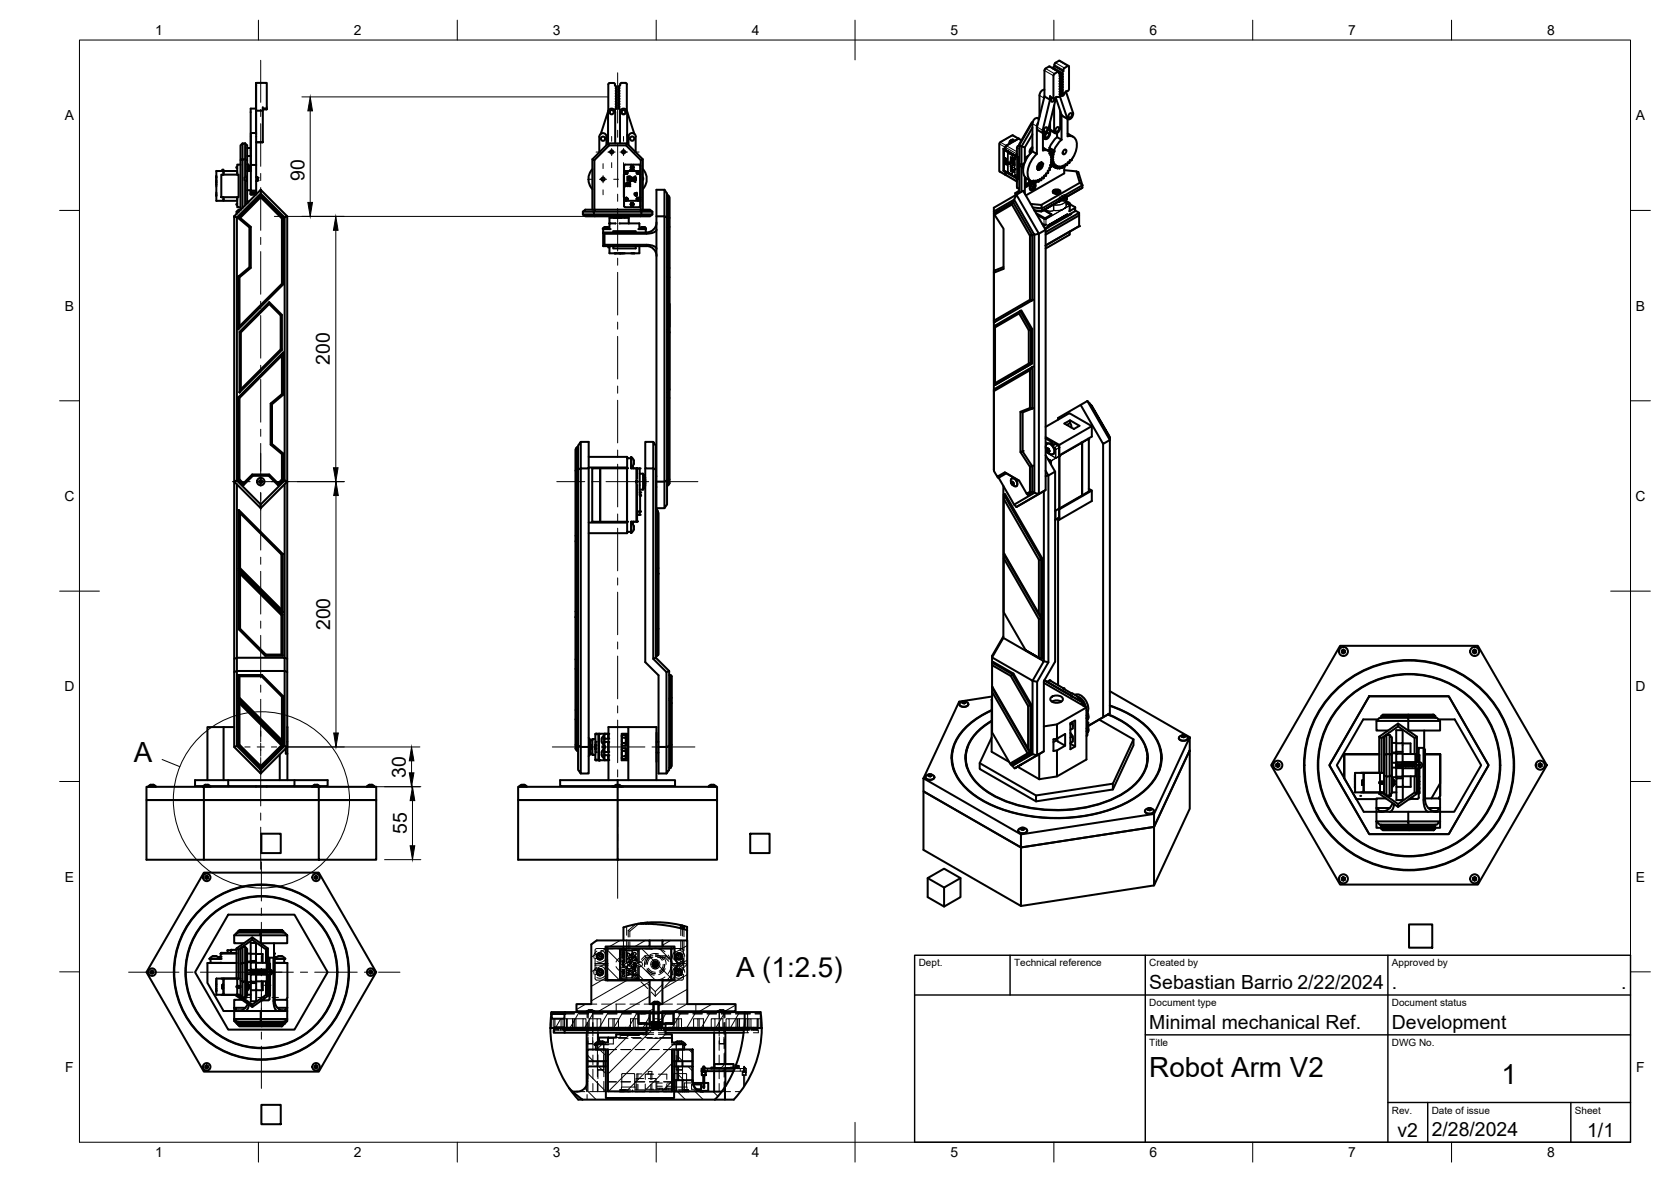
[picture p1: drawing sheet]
<svg xmlns="http://www.w3.org/2000/svg" width="420mm" height="297mm" viewBox="0 0 420 297" stroke-linecap="round" stroke-linejoin="round" font-family="sans-serif">
<defs><g id="words">
<g font-size="7">
<text x="33.6" y="191.4">A</text>
<text x="185.1" y="245.6">A (1:2.5)</text>
<text x="289" y="270.6">Robot Arm V2</text>
<text x="377.5" y="272.3">1</text>
</g>
<g font-size="4.9">
<text x="76.5" y="45.5" transform="rotate(-90 76.5 45.5)">90</text>
<text x="83" y="91.7" transform="rotate(-90 83 91.7)">200</text>
<text x="83" y="158.4" transform="rotate(-90 83 158.4)">200</text>
<text x="102" y="195.4" transform="rotate(-90 102 195.4)">30</text>
<text x="102.3" y="209.6" transform="rotate(-90 102.3 209.6)">55</text>
<text x="289" y="248.5">Sebastian Barrio 2/22/2024</text>
<text x="350" y="248.5">.</text>
<text x="407.6" y="248.5">.</text>
<text x="289" y="258.6">Minimal mechanical Ref.</text>
<text x="350" y="258.6">Development</text>
<text x="351.4" y="285.7">v2</text>
<text x="360" y="285.5">2/28/2024</text>
<text x="399.1" y="285.7">1/1</text>
</g>
<g font-size="3.5">
<text x="39" y="8.8">1</text>
<text x="89" y="8.8">2</text>
<text x="139" y="8.8">3</text>
<text x="189" y="8.8">4</text>
<text x="239" y="8.8">5</text>
<text x="289" y="8.8">6</text>
<text x="339" y="8.8">7</text>
<text x="389" y="8.8">8</text>
<text x="16.3" y="30.2">A</text>
<text x="411.3" y="30.2">A</text>
<text x="16.3" y="78">B</text>
<text x="411.3" y="78">B</text>
<text x="16.2" y="125.9">C</text>
<text x="411.2" y="125.9">C</text>
<text x="16.2" y="173.7">D</text>
<text x="411.2" y="173.7">D</text>
<text x="16.3" y="221.6">E</text>
<text x="411.3" y="221.6">E</text>
<text x="16.4" y="269.4">F</text>
<text x="411.4" y="269.4">F</text>
<text x="39" y="290.8">1</text>
<text x="89" y="290.8">2</text>
<text x="139" y="290.8">3</text>
<text x="189" y="290.8">4</text>
<text x="239" y="290.8">5</text>
<text x="289" y="290.8">6</text>
<text x="339" y="290.8">7</text>
<text x="389" y="290.8">8</text>
</g>
<g font-size="2.5">
<text x="231" y="242.9">Dept.</text>
<text x="255" y="242.9">Technical reference</text>
<text x="289" y="242.9">Created by</text>
<text x="350" y="242.9">Approved by</text>
<text x="289" y="252.8">Document type</text>
<text x="350" y="252.8">Document status</text>
<text x="289" y="262.9">Title</text>
<text x="350" y="262.9">DWG No.</text>
<text x="350" y="279.9">Rev.</text>
<text x="360" y="279.9">Date of issue</text>
<text x="396" y="279.9">Sheet</text>
</g>
</g></defs>
<!-- layer: Visible -->
<g fill="none" stroke="#000" stroke-width=".51">
<path d="M264.8 17.2l2.3 1.3M264.8 17.2l.3-.6 2.3 1.3M265 17.3h.1M265.1 16.3v.3M266.2 18l-2.3-1.3-1 .5-.3 .5v6.5l-1.9 8.1 .2 .4 1.5 .8M266.2 15.3l-.8 .5-.3 .4M266.2 15.3l2.5 1.3M266.3 18.2v.3h.3M266.3 18.4l.3 .2M266.3 18.2l-.1-.2-1 .5-.3 .5v5.6l.1 .2 .3-.1M266.4 19.1l.1 .1M266.4 19.8l.2 .1"/>
<path d="M266.5 19.9h.1M266.5 18.9v.3M266.6 18.9l.5 .3M266.6 19.9l-.1 .3M266.6 19.2l-.1 .4M266.6 18.5l-.1 .4M267.1 19.8l-.6-.2v.2M267.1 18.5l.2 .1-.3 .5a.34 .34 0 0 1 .3 .3 .34 .34 0 0 1-.3 .3l.1 .1M267.1 19.8l.1 .3a.23 .23 0 0 0-.2 .3 .23 .23 0 0 0 .3 .2l-.3 .4 .2 .2M267.4 17.6l-.3 .9M268.5 16.6l-.8 .5-.3 .5M268.5 16.6l.3 .1v5.7l-.4 .5"/>
<path d="M61 36l-.5 .5v3.7l.5-.2v-4h.6M61.6 36v4l.5 .2v10.9M61.6 36l.5 .5v3.7M62.1 37.2h.9M63 37.8v1.4h-.9M63 39.1h.1M64.4 27.3h-1.4v15.7h-.9M64.4 27.3v6.1M64.4 27.5h.1M64.4 33.4h-1.3v.9M64.4 20.9v.6M64.4 21.5v5.8"/>
<path d="M64.4 27.8h1.7M66 35.7v.1M66.1 26.9v8.8M66.1 27.2h1M66.1 35.7l-1.7 .1M67.1 27.4v.1M67.1 27.4v-6.6h-2.7v20.7M67.1 27.4l-1 .1M150.7 34.4v3.9M150.7 34.3a.9 .9 0 0 1 .9-.8 .9 .9 0 0 1 .9 .8M152.5 34.4v2.1M152.9 33.9l-.4 1.2"/>
<path d="M152.9 28.2v7.9M153 36l.2 .5h4.2M153 21.2v6.6l-1.9 5.8M153.2 36.5l-3.7 3.7M154.3 20.9h-1l-.3 .3M154.3 20.9l.3 .1v.5l.4 .4a.31 .31 0 0 0-.2 .3 .31 .31 0 0 0 .2 .3l-.1 .2M154.7 28.2v7.8M154.7 28.2a.9 .9 0 0 0-.9-.9 .9 .9 0 0 0-.9 .9M154.9 27l.1 .3-.4 .2v.4M154.9 25.7l.1 .2a.31 .31 0 0 0-.2 .3 .31 .31 0 0 0 .2 .3l-.1 .5M154.9 25l.1 .2-.1 .5M154.9 23.7l.1 .2a.32 .32 0 0 0-.2 .3 .32 .32 0 0 0 .2 .3l-.1 .5"/>
<path d="M154.9 22.7l-.1 .2a.31 .31 0 0 1 .2 .3 .31 .31 0 0 1-.2 .3l.1 .2M155.6 22l.1 .2a.32 .32 0 0 0-.1 .3 .32 .32 0 0 0 .2 .3l-.1 .1a.31 .31 0 0 0-.1 .3 .31 .31 0 0 0 .2 .3l-.2 .5M155.6 24l.1 .2a.31 .31 0 0 0-.1 .3 .31 .31 0 0 0 .2 .3l-.2 .5M155.6 25.3l.1 .3a.31 .31 0 0 0-.1 .3 .31 .31 0 0 0 .2 .3l-.1 .1M155.6 22v-.3l.3-.2 .2-.6 1.2-.1 .3 .2v6.8M155.7 26.3l-.1 .3a.31 .31 0 0 1 .2 .3 .31 .31 0 0 1-.2 .3l.3 .3v.4M155.9 28.2a.9 .9 0 0 1 .9-.9 .9 .9 0 0 1 .9 .9M155.9 28.2v7.8M157.2 27.8a.54 .54 0 0 1-.1 .8 .54 .54 0 0 1-.7-.1M157.6 36l-.2 .5 3.7 3.7 .5-.2M157.7 28.2v7.9M157.7 33.9l.3 1.1"/>
<path d="M157.7 28.1l1.8 5.5M158 36.4l.1-2.1a.9 .9 0 0 1 .9-.9 .9 .9 0 0 1 .9 .9l-.1 3.9M252.3 37.4v5.5l3.7 2.1v-5.5v5.5M252.3 37.4l3.7 2.1zM252.8 37v.6M253 36.6l-.2 .4M253.9 35.8l.2 .2-1.1 .6M253.9 35.5v.4M254 35.4l.3 .1-.3 .1zM254.2 35.3v.1M254.2 35.2l.4 .1-.4 .1zM254.3 35.5v.4"/>
<path d="M254.5 35.2h.1M254.5 35.1l.4 .1-.4 .1zM254.6 35.3v.4M254.8 35.2v.3M255.7 37.1v2.2M256 34.9l-1.2 .6M256 34.9l-3 1.7M256.2 34.9h-.2M256.3 36.5l-.5 .3-.1 .3M256.8 35.2l-2.3-1.2-3.2 2v7l1.6 1M258.6 39.1l-.8 .5v.9M259.6 37l-.7 .8 .1 .8"/>
<path d="M259.6 37.1l-.5 .7v.7M259.6 32.1l-2.8 4.7 .9 .2v3.8M259.6 33.8l-1.9 3.2M259.6 38a6.1 6.1 0 0 0-2.1 6.2l.7 .7 1 .6M259.6 37.3l-.4 .5v.6M259.7 30.6l-3.4 5.6v.3M259.7 30.7l-3.4 5.8M260.7 38.7a6.2 6.2 0 0 0-2.1 6 1.11 1.11 0 0 0 1.1 .9l.2-.2v.5l-.5-.3M260.9 29.7l.3 .2M260.9 29.7a1.3 1.3 0 0 0-1.3 1.4v6.9l1.1 .7v-7M261 30.9l-.3 .8M261.3 29.7l-.2 .1"/>
<path d="M261.4 24v5.3M262.2 33.5v4.3l.8-.1 .7 .2 .3 .3-.2 .4 .5-.3-.4-.2M262.2 34.7l.5 .3M262.3 37.1l.3 .2M262.5 24.6v.1M262.5 37.3l1.2 .6M262.6 22.6l-.8 .3-.4 1.1M262.6 24.2l1.4 .8M262.6 24.1l-.1 .5M262.7 32.2l.4-.2a.67 .67 0 0 1 .1 .8 .67 .67 0 0 1-.7 .3v-.5zM263.1 33.6l.4-.2a.67 .67 0 0 1 .1 .8 .67 .67 0 0 1-.7 .3l-.1-.5zM263.6 37.7l-.1 .1"/>
<path d="M263.9 37.2l1.1 .6 .1 .3-.4 .3-1.1-.7 .3-.1 .1-.3M263.9 37.2l1.2 .7M264 24.2v.8l-1.8 7.7 .1 .8 .8-.2 .4-.6 1.9-8.2 1.7 4.6M264 30.7v2.9M264 32.9h.1M264 32.7l1.3 .8M264 24.2l.1 .1M264 33.5v.4a.91 .91 0 0 1-.5 .9 .91 .91 0 0 1-.9-.1l-.1-1.1M264.1 32.9l.3 .1M264.1 24.3l.9 .5M264.3 38.3l.1 .1M264.3 38.4l.7 .3-.5 .5"/>
<path d="M264.4 38.4l-.3 .7 .4-.3-.3-.1M264.4 39.3l.4 .1-.4 .5M264.4 38.4l.3 .2M264.4 40v.1M264.5 24.6l-.2 .5 .1 .4a.68 .68 0 0 0 .8-.7M264.6 38.8l-.3 .8 .4-.1-.2-.3M264.7 39.5l-.4 .6 .4 .1-.2-.1M264.7 38.4v.2M265 26.5v6.5M265.6 32.1l.5-.2a.67 .67 0 0 1 .1 .8 .67 .67 0 0 1-.8 .3v-.4zM265.8 34.5l-1.1 1.2-.8 1.5M265.8 34.5l1.1 .6"/>
<path d="M265.8 33.5v1M266.4 22.4l.1 .1M266.4 21.1l.1 .1M266.4 20.4l.2 .1M266.4 21.7l.2 .1M266.4 23.1h.2M266.4 23.7l.2 .1M266.4 24.2l-.3 .2-.5-.1-.3 .4M266.5 23.8l.1 .1-.2 .3M266.5 23.1h.1M266.5 21.8h.1M266.5 20.5h.1"/>
<path d="M266.5 23.5v.3v-.3l.6 .3M266.5 22.8v.3M266.5 22.2v.3M266.5 20.9v.3M266.5 20.2v.3M266.5 24.2l.1 .2M266.5 24.1v.1M266.5 22.8l.6 .3M266.6 24.4l1.9 5.5a1.26 1.26 0 0 0 1.3-1.6M266.6 22.1l.5 .3M266.6 20.8l.5 .3M266.6 20.2l.5 .3"/>
<path d="M266.6 23.1v.3M266.6 22.5l-.1 .3M266.6 21.8v.3M266.6 21.1l-.1 .4M266.6 20.5l-.1 .4M266.6 23.4l-.1 .1M266.6 22.1l-.1 .1M266.6 27.9v4.2M266.6 32.1l-.1 .4a.91 .91 0 0 1-.4 .8 .91 .91 0 0 1-1 0v-.3M266.9 28.9v6.2M266.9 35.1l-1.1 1.2-.8 1.5M267.1 21.8l-.6-.3v.3"/>
<path d="M267.1 23.1l.2 .1-.2 .3M267.1 23.5v.3l.4-.2M267.1 29.2l1.4 .8M267.2 21.1v.3a.24 .24 0 0 0-.2 .3 .24 .24 0 0 0 .3 .2l-.1 .2a.24 .24 0 0 0-.2 .2 .24 .24 0 0 0 .3 .2l-.2 .6M267.5 37.8l.4-.2a.67 .67 0 0 1 .1 .8 .67 .67 0 0 1-.7 .3l-.1-.5zM267.7 23.4l-.2 .4-.5 .3-.2-.1v-.4M268 23l1.8 5.3M268.4 22.9h-.3l-.6 .7M268.4 29.9v4.4M268.4 33.6l.3 .1M268.4 34.3a1.9 1.9 0 0 1 2.4 2.3l-.4 1.8-.6 1.2M268.7 33.7l1.2 .7"/>
<path d="M268.9 28.6l.4-.2a.67 .67 0 0 1 .1 .8 .67 .67 0 0 1-.7 .3l-.1-.4zM269.8 39.6l-.3 .4M54.4 44.3v1.5M54.4 45.8v.5M54.4 46.3v.5M54.4 44.3h.1M54.4 45.7h.1M54.4 45.8h.1M54.4 46.3h.1M54.4 43v7.4M54.4 48.4v.4M54.4 48.9v.4"/>
<path d="M54.4 50.4l1.8 .1v-.9v.9h3.4M54.5 43h1.7v.9v-.9h3.4M55.6 43.9h4.4v5.7h-4.4zM55.9 43v-.4h.3v.4M58.9 54.4l.7 .2v66.2l-.7 .2zM59.5 53.2h.5M59.6 50.2v-.6v2.5h.9M59.6 51.2l-.1 .1 .1 .2M59.6 41.9l-.1 .1 .1 .3M60.4 54.8l5.2-5.2v-.5l-5.7 5.7M60.5 41.4h-.9v2.5v-.6M60.5 40.2v12.5"/>
<path d="M60.6 52.7h-.6l-.5 .5v.6M61.5 44.6v.7M61.6 44.6v-4.6h-.6v12.3M61.6 45.3v6.3M62 44.3v1.2M62.1 47.8h.9v.8M62.1 50.6h.2v.4M62.1 41.3h.2v1.6h-.2M62.3 50.7l.2 .1M62.3 41.4l.4 .5M62.6 42.4l-.3 .3M62.6 42.4h.1"/>
<path d="M62.7 42.2l-.1 .2M62.7 42v.2M63 48.8h1.4M63.1 57l-2.7-2.2h-.5l2.8 2.4M63.1 48.8h1.3zM63.1 48.6v.2h1.3M63.1 48.6h1.3v.2M63.1 48.4v.2h1.3M63.1 48.3l1.3 .1v.2M63.1 47.9v.4l1.3 .1M63.1 48.8h1.3M63.1 48.6l-.1 .2"/>
<path d="M63.1 48.8h.1M64.4 47.9v-6.4h-1.3v6.4h1.3v.4M64.4 44.5h.2M64.4 45.5h.2M64.4 45.5h.1M64.4 44.5h.1M64.6 44.5l.2 .6-.2 .4M65.6 47.7l6.6 6.7-.6 .2-6-6zM65.6 49.1l5.6 5.7-.3 .1-5.3-5.3M65.6 47.7l-6.7 6.7M65.6 48.6l-6 6M70.9 54.9v16.4l.3 .1-11.3 11.4"/>
<path d="M71.2 54.8v16.6M72.2 54.4v66.6l-.6-.2v-66.2M146.6 53.9h2.7l.3 .5h-2.4zM146.6 53.2v.7M148.9 52.7v-12.7l4.1-4h4.6l4 4v12.7M148.9 40l.6 .2v12.5M149 42.5a3.7 3.7 0 0 0 0 5M149.6 52.7h-2.4l-.6 .5h2.7v.7h12l-.3 .5h-11.4M151.7 57.6l-.1-.2h1.6v.2M151.7 58.4l.3 .3v2.8l-.3 .4zM151.9 57.2l-.2 .2M152 58.7h10.6"/>
<path d="M152.5 57.1l-.6 .1M152.5 57.1h.1M152.5 57.1l.4 .1M152.9 57.2l.2 .2M154.2 58.4v-.3h5.7v.3M154.5 54.4v.3M154.5 54.4v.3zM154.6 54.4v.3v-.3M154.6 54.4v.3M154.7 54.4v.3M154.8 56.1l-1.5 .1M154.8 54.4v.3"/>
<path d="M154.8 56.1v.1M154.9 54.4v.3M154.9 54.4v.3v-.3M155 54.4v.3M155.1 54.4v.3M155.2 54.4v.3M155.3 54.4v.3M155.4 54.4v.3M155.5 54.4v.3M155.6 54.4v.3M155.7 54.4v.3M155.8 56.1l5 .1v1.4"/>
<path d="M155.8 54.4v.3v-.3M155.8 54.4v.3M155.8 56.1v.1M155.9 54.4v.3v-.3M155.9 54.4v.3M156 54.4v.3v-.3M156 54.4v.3M156.1 54.4v.3M156.1 54.4v.3v-.3M156.1 54.4v.3zM156.9 43.9v5.7M156.9 50.2l.3 .3h3.5"/>
<path d="M157.2 43h3.5M157.2 43l-.3 .2M157.3 46.8h.1M157.3 50h.1h-.1h.2v.3zM157.3 50h.1M157.3 43.4h.1M157.3 50v.1M157.3 43.4v.1M157.4 46.8l.4-.4v.4l.1-.4 .5 .4M157.4 46.1a.62 .62 0 0 1 .6-.3 .62 .62 0 0 1 .5 .5 .68 .68 0 0 0-1.2 0zM157.4 49.7l.1 .3zM157.4 43.5l.1 .2z"/>
<path d="M157.4 43.1l.1 .3h-.2l.1 .1h-.1zM157.4 43.4h.1M157.5 49.7l-.3 .3 .3 .3M157.5 50.3h.1M157.5 43.7h.1M157.5 43.1l-.3 .3 .3 .3M157.5 50l-.1 .1M157.5 43.1h.1M157.5 49.7h.1M157.5 49.7v.3M157.5 50h.2l-.2 .3v-.2M157.5 43.1l.2 .4h-.2l.2-.1h-.2z"/>
<path d="M157.5 43.4v.3zM157.5 50v.1M157.5 49.7l.3 .3-.3 .3M157.5 43.1l.3 .3-.3 .3M157.5 50h.2l-.2 .1M157.7 50v.1M157.7 43.4v.1M157.7 50h.1M157.7 43.4h.1M157.7 44.4h.4v1h-.4zM158.1 56.1v-1.4h-4.8l-.1 2.9M158.4 46.8h.1"/>
<path d="M158.4 43v-.4h.4v.4v-.4h.3v.4v-.4h.3v.4M158.5 46.8a.62 .62 0 0 0-.6-.5 .62 .62 0 0 0-.6 .5M158.6 44.8l.1 .5 .3-.3-.3-.3h-.3l.2 .8-.3 .2 .4-.3h.7M158.6 51.1h.6v.5M158.7 41.8v-.4h-1.5l-.3 .3v10.1l.3 .3h1.5v-.4h.4M158.8 51h.1M158.8 51.7a.37 .37 0 0 1-.1-.6 .37 .37 0 0 1 .5 0 .37 .37 0 0 1-.1 .6v.4h1.6M158.8 45.3l.3-.3 .2 .3zM158.8 44.7h.6l-.3 .3zM159.1 45l.6-.3v.6h-.3v-.3l-.1 .2zM159.1 51v.1M159.4 45.3h.1"/>
<path d="M159.4 45.4v.1M159.4 45.4l.1 .1M159.5 45.5h.1M159.5 48.6h.5l.1-.2v.4l-.1-.2zM159.5 48.9h.6v.2l-.3 .1-.1-.3zM159.7 44.6a.52 .52 0 0 1-.1 .9l.2 .3-.5-.4M159.7 44.7v.6v-.8l-.2 .1 .3-.3-.4 .3-.6 .1-.4-.4 .3 .4M159.8 48.9h.2v.3zM159.9 44.8v.4zM160.2 50h.1h-.1h.2v.3zM160.2 43.4h.1M160.2 50h.1"/>
<path d="M160.2 43.4v.1M160.2 50v.1M160.3 43.5l.1 .2M160.3 43.4h-.1l.1 .1M160.3 49.7l.1 .3zM160.3 43.4h.1M160.4 43.7h.1M160.4 43.1l-.3 .3 .3 .3M160.4 50.3h.1M160.4 49.7l-.3 .3 .3 .3M160.4 43.1l-.1 .3M160.4 43.1v.3h-.2h.2"/>
<path d="M160.4 49.7h.1M160.4 43.1h.1M160.4 43.4v.3zM160.4 43.1l.2 .3-.2 .1M160.4 43.1v.3h.2h-.2M160.4 49.7v.3zM160.4 50v.1M160.4 43.1l.3 .3-.3 .3M160.4 49.7l.3 .3-.3 .3M160.4 50l.2 .1-.2 .2v-.3h.2zM160.4 43.4h.1M160.5 57.6h1.9v.8"/>
<path d="M160.6 43.4v.1M160.6 50v.1M160.6 43.4h.1M160.6 50h.1M160.7 41.4h-1.6v.4M160.7 43l.3 .2M160.7 41.4l.3 .3v10.1l-.3 .3M160.8 57.6v-.2h1.6v.2M161 42.9v6.7M161 50.6h.1M161 49.6h.1M161 50.2l-.3 .3"/>
<path d="M161 52.7h-11.4l-.3 .5h12l-.3-.5h2.4l.6 .5h-2.7v.7h2.7l-.6 .5h-2.4M161.1 40.2v12.5M161.1 57.2l-.1 .2M161.5 57.1h.1M161.5 57.1l-.4 .1M161.6 57.1l.6 .1M161.6 44.5v.8M161.6 42.5a3.7 3.7 0 0 1 0 5M162.2 57.2l.1 .2M164 53.2v.7M165.1 54.4h2M165.1 55.9a2.54 2.54 0 0 1-2.5 2.5h-10.9v-.8h1.8"/>
<path d="M165.1 57.7a2.36 2.36 0 0 1-2.5 1M167.1 47.7h-2v80h2M167.1 54.4l.6 .2v66.2l-.6 .2zM167.1 47.7l.6 .9v6M167.1 47.7v6.7M167.7 49.1h.3M168.4 57v-2.2h-.4v2.4h-.3M168.4 54.8v-5.2l-.4-.5v5.7h-.3M250.1 54l4.3-2.6 .3-.6-4.8 2.8 2.4 3.9v10.1l-2.4 .9M252.8 43.8l.1 .2M252.8 43.2v.6M252.9 44l2.8 1.6"/>
<path d="M255 50.6l-.3 .2 4.8 8.3-.5 .2-4.6-7.9M255 50.2l-5.1 2.9M255.3 48.5l.6-.4 .2 .5M255.3 48.5l.2 .5M255.3 48.5v.6M255.6 48.9l1.7-1 5.6 9.8v65.5l-7.3 4.2M255.6 48.9l-5.7 3.3v65.9M255.6 48.9l5.6 9.8-1.1 .3-5.1-8.8zM255.7 44.9v2.3l.6 .3M256.3 47.9l-.4 .2M256.7 41.2v.7M256.8 41.3v-4.5l-.5-.3v12"/>
<path d="M256.8 42v6.2M257 42.1l.2 .1M257.4 41l-.4 .8 .3 .4M257.7 44.5v4.2M257.8 44.6v2.5l2.2-1.2 .4-.5 .1 .5-.4-.2M257.9 44.7v1.5M258 46.3h-.1M258.7 45.2l.1 1.1M258.7 45.9l-.6 .4-.2-.1M258.8 46.2l-1 .6M258.8 45.3l.2 .5 .5-.1M259 59.3v16l.5 .2-9.6 5.6"/>
<path d="M259.2 51.3l2.6 .2M259.5 45.8l-.3 .1M259.5 46.5l.6-.2 .2 .6-.4 .7-.4 .1a.58 .58 0 0 1-.2-1zM259.5 45.9l-.1-.1-.2 .3M259.8 59l-.3 .1v16.4l.3-.2M259.8 47.1l.2 .3M259.9 47.3l-.1-.1 .1 .1M259.9 47.1l-.2 .3 .2-.1M259.9 47.1l.2 .1M259.9 47.3h.1M259.9 47.1h.2M259.9 47h.3"/>
<path d="M259.9 47.3v.2l.2-.1M260 47l-.1 .1M260.1 47.2l-.1 .2M260.1 52.8l1.9 .2-.2 .2-1.6-.2M260.1 47h.1M260.1 47l-.2-.1 .2 .1v-.2l-.2 .2M260.1 47.1v.1M260.1 47l.2-.1v.1M260.2 46.1a1 1 0 0 0-1.1 .5 1 1 0 0 0 .1 1.2M260.2 45.7l-.1 .1M260.3 47l-.2 .1M260.3 53h.1"/>
<path d="M260.4 46.8l-.1-.6a1.02 1.02 0 0 0-1.1 .5 1.02 1.02 0 0 0 .1 1.1l.6-.2M260.5 53.6l2.1 1.2h.3M260.6 45.8l-.1 .1M260.8 45.5l.3 .2-.2-.4-.3 .5M260.9 41.7v.7h.6M260.9 42.5h.1M260.9 42.6h.1M261 42.6h.1M261.1 42.6h.1M261.2 42.6h-.1M261.2 41.2l.6-.3 .3 .5M261.2 42.6h.1"/>
<path d="M261.2 41.4l.4-.2 .5 .2v.5l-.5 .5-.6-.3zM261.3 42.6h-.1M261.3 42.5h.1M261.4 42.5h-.1M261.4 45.1l.3 .2-.2-.3-.4 .7M261.4 42.5h.1M261.6 42l.1 .1zM261.6 42l.2 .2M261.7 41.9l.2 .1M261.7 41.7l.2 .1zM261.7 41.6v.2M261.7 41.8h.4l-.2 .1"/>
<path d="M261.7 42.1v.2M261.8 40.9h.1M261.8 41.5l-.1 .1M261.8 42.2l-.1 .1M261.9 41.6v.2M261.9 42v.2M261.9 42l-.2-.2-.2 .3h.2M261.9 41.9v.1M261.9 40.9h.1M261.9 41.8l.2-.1v.1M262 40.9v.1M262 40.9h.1"/>
<path d="M262 41h.1M262 44.7l.3 .2-.3-.3-.3 .7M262 56.2l.7 .3h.3l-.6 .3M262 41v.1M262 41l.1 .1M262.1 41.3v.1M262.1 41.1v.1M262.1 41.2h.1M262.1 41.7a.57 .57 0 0 0-.2-.9 1.15 1.15 0 0 0-.8 1.8l.6-.3M262.4 52.8l2 1.1M262.5 44.7l-.2 .1M262.5 52.8l1.9 1.1-1.5 .9"/>
<path d="M262.6 44.1l.2 .1M262.9 44.2l-.3-.1-.1 .6M262.9 58.3l8.4-4.8v.6l-8.4 4.9M262.9 57.7l-1.7 1v65.4l-1.1-.2v-64.9M263 57.3l.5-.3-.8 .4M263 44.1l-.1 .1M263.5 56.6v.5M264.1 41.6l.1 .1M264.2 41.4l1.2 .7M264.2 41.4l.8 .5 .5-.4-.2 .6zM264.3 40.7h.7l-.4 .6-.1-.1M264.3 40.1h.5l-.4 .5"/>
<path d="M264.4 41.2l.3 .2 .5-.2-.3 .5-.7-.4M264.5 40.7v.1M264.5 41.2l-.4 .4a.29 .29 0 0 1 .2 .4 .29 .29 0 0 1-.4 .1l-.1 .2a.32 .32 0 0 1 .1 .5 .32 .32 0 0 1-.4 .1l-.1 .2a.29 .29 0 0 1 .1 .4 .29 .29 0 0 1-.4 0l-.1 .6M264.6 41l-.1 .2M264.7 41.3v.1M264.7 40.4l-.5 .4 .4 .2-.4-.2M264.7 40.2v.2M264.8 47.9l.9-.3a.71 .71 0 0 1 .9 .8l-.9 .3a.71 .71 0 0 1-.9-.8zM264.8 48.4a1.2 1.2 0 0 1 1.8 0M264.9 41.8h.1M265 48.6l.6-.4 .5 .1 .2 .3M265.1 48.4l-.1 .1"/>
<path d="M265.3 42.1l.6-.3-.1 .5-.3-.2M265.5 48.3l.1 .3M265.5 48.3l-.2 .1 .2 .1M265.5 48.3h.1M265.5 48.4v.2zM265.5 48.5l-.2 .1h.7l-.1-.1M265.6 48.4h.1M265.6 48.4v.2M265.7 48.4v.2M265.8 48.4v.1M265.9 48.5l-.1 .1zM265.9 48.3h-.2"/>
<path d="M265.9 48.3h.1l-.1 .1M265.9 48.3l-.1 .3M266 42.2l.4 .1v-.4l-.6 .4M266.2 48.4l.2 .1M266.2 50.6h.1M266.3 50.6h.1M266.4 50.5v.1M266.5 50.5h.1M266.5 42.3h-.1M266.5 50.4l-.3 .3M266.6 49.8l-4.6 2.6v.6l4.8-2.7-5 2.9M266.6 42l.4 .2-.2-.4-.3 .5"/>
<path d="M266.9 52.8h.1M267.2 49.2l-.3 .2M267.3 41.8l.3 .2-.2-.4-.4 .6M267.3 49.5l.5 .1-.5 .1zM267.5 49l.7 .5a.8 .8 0 0 1-1.2 .4l-.5-.3M267.6 42.8l3 .3M267.8 52.3h.1M267.9 41.3l.3 .2-.3-.2-.3 .6v1.7l-9.7 5.5M268.1 50.9l.1 .1M268.1 51l.9 .5-.1 1.6M268.1 50.8l.7 .2 .1 .4M268.1 50.3v1.2"/>
<path d="M268.3 49.6l-.1 .6-.4 .2h-.6l-.6-.3M268.3 51h.1M268.3 51.1l.2 .1M268.3 51v.1M268.4 50.8l-.1 .3M268.4 50.8l-.2 .1M268.4 50.8l.1 .1-.2 .1M268.4 53.9l-4.9 2.7 4.9-2.7v.5M268.5 40.8l.3 .1M268.5 51.2h.1M268.7 50.9l.4 .3-.1 .4M268.8 41l-.3-.2-.3 .7"/>
<path d="M269 40.8l-.2 .2M269 58.2l-.1 .8-6 3.4M269 53.8v.2M269 51.8l.1-.4 1.3 .8-1.5 .9M269.1 40.2v.1M269.1 40.2l-.2 .2v.5M269.2 53.7l.1 .1-6.5 3.8M269.5 40l-.1 .3-.3-.1M270.3 52.2v.9l-1.9 1.1 .5-.3M270.3 52.9l1 .6M270.6 43.1l.5 .2 1.1 3.3-.7-.7zM271.3 54.1v2.7l-8.4 4.9 8.4-4.9"/>
<path d="M271.5 45.9l-9.7 5.6 .2 .9-2.3-.3M272.2 46.6v.6l-4 2.3 4-2.3M272.2 46.6l-4.5 2.5M59.9 69.5l2.8-2.3 .4 .1-2.9 2.4zM59.9 69.5v13.3l.3-.8 10.7-10.7M60.2 69.7v12.3M62.7 67.2v-10l.4-.2v10.3M67.7 75.9l3.2 3.2-.3 .2-2.9-2.9M70.6 79.3v8.5l.3 .2-10.7 10.6M70.9 79.1v8.9M151.7 61.9l10.9-.1a2.51 2.51 0 0 1 2.5 2.5M152 61.5l11.8 .2a1.35 1.35 0 0 1 1.3 .8"/>
<path d="M152.9 61.9v.3h.3M153.2 61.9l.1 1.7M153.3 63.7h7.4M154.2 61.9v.5h5.7v-.5M154.6 63.7h1.5M154.6 63.7h.1M156 63.7h.1M156.1 63.7h.1M156.6 63.7h-.5M156.6 63.7h.1M157.1 63.7h-.5M158.7 63.7h.4"/>
<path d="M159.2 63.7h.3M160.8 63.6h-.1M160.8 61.9v1.7M167.7 67.2h.3v-10l.4-.2v10.3M167.7 69.5h.3M168 67.2l.4 .1v2.4l-.4-.2zM168 69.5v13.3l.4-.8v-12.3M168.4 76.4v7.1M249.9 68.5v12.1M250.2 67.9l-.3 .2M252.3 67.1l-2.4 1v.4M256.2 78.8l2.5 4.2 .5-.1-2.7-4.7 .3-.2 2.7 4.7"/>
<path d="M259 75.3l-9.1 5.3v.5M59.9 99.9l11.3-11.4-.3 .9-10.7 10.6zM59.9 99.9v20.7l.3-.1M60.2 83.4l.4 .1v14.3l-.4 .8zM60.2 83.4l7.5-7.5v.5l-7.1 7.1M70.6 87.8l-10 10M70.9 89.4v9.6l-2.8 2.4v10.3l2.8 2.4v6.4l-1 1-2.2-2.3h-4.3l-2.2 2.3-1-1v-20.5M71.2 88.5v10.7l-.3-.2M71.2 99.2l-2.8 2.4-.3-.2M167.7 99.9h.3v20.7l.4-.1M167.7 98.6h.4M167.7 82.8h.3"/>
<path d="M168.1 83.4l.3 .1v14.3l-.3 .8zM168.1 82.7v.7h-.4M168.4 97.9v2.1l-.4-.1v-1.3M249.9 97.8l9.6-5.5-.5 .7-9.1 5.3zM250.2 82.3l6-3.5 .3-.6-6.3 3.6v15M250.2 80.9l-.3 .2M258.7 83v8.4l.5 .1-9 5.3M258.7 91.4l-8.5 4.9M259 93v9.5l-2.4 1v10.1l2.4 3.7v6.3l-.9 .5-1.8-3.3-3.7-2.1-1.8 1.1-.9-1.4v-20.1M259.2 82.9l.3-.2v8.6l-.3 .2zM259.5 91.3l-9.3 5.5M259.8 92.1l-.3 .2v10.4l-.5-.2"/>
<path d="M63.4 119.2l.2 .4h4M63.6 119.6l-2.4 2.3v-.4M67.7 119.2l-.1 .4 2.3 2.3v-.4M68.4 101.6v10l-.3 .1M68.4 111.6l2.8 2.4-.3 .1M71.2 114v6.6l-.3-.1M144.7 118.3v16.3l.3 .2v.5h.4M145 112.5v5.6l-.3 .2v-5.4zM145 112.5h.4M145.4 118.1h-.4v16.7h.4M146 111h2v6.7h-2v70l-.6-.3v-69.4l.6-.3v-6.7l-.6 1v6M148 114.8h9.7l-.1 16.3h-6.7"/>
<path d="M148 117.7v70h-2v6.7l-.6-1v-6M148 117.5h9.7M148.9 117.7h2v13.4h-2zM157.6 117.7h-6.7v13.4M157.7 115.2h1M158.7 115.2v2.5h1.3v3.1M158.7 117.4h.1M158.7 114.9v2.5M158.7 114.9v.3M158.7 114.9l.7 .8M159.1 117.1l.1 .6M159.3 115.7h.1"/>
<path d="M159.3 116.6h.1M159.4 116.1v.5M159.4 115.7v.4M159.4 116.6l-.7 .8M160 117.8l.8-.1v4.2M160.2 117.8v2.5M160.9 119h.1M160.9 119h.7M161.7 119v.1M161.7 119.1v3.9M161.7 119.3l.5 .1M162.2 119.4h.1"/>
<path d="M162.2 119.4v3.3h-.5M162.2 117.7v48.7l3.4 3.3v24.7h2M164.3 111v6.7l.6 .3v-6l-.6-1h-2.1v6.7h2.1v47.9l3.3 3.3v18.8h-2M164.9 118v47.3l-.6 .3M164.9 119.7h.2M168.4 100v21.5l-.4 .4v-1.3h-.3M251.3 120l-.3 .1M252.6 118.7l3.7 2.1M253 118.9l-2 1.2-.2-.3M257.1 103.6v9.9l-.5 .1M257.4 113.3l-.3 .2 2.4 3.7-.5 .1M259.8 102.5l-2.7 1.1-.5-.1"/>
<path d="M259.8 117l-.3 .2v6.5l-.5-.1M262.9 110.2l1.6 .9-.1 .6h.6M262.9 107.3l6-3.5 5.6 3.3-8.2 4.7-3.4-2M262.9 118.3l.7 1.2-.7 .2M262.9 114.4l2.4 4.1-1.7 1v46.9l-2.8 5v18.4l1.7-1M263 111.8a1.81 1.81 0 0 0 1.4 2.4M263 111.8l.2-.2a1.69 1.69 0 0 1 1.9 1.7l-.1 .7-.6 .2M263.1 112.9l.2 .5M263.3 111.5h.1M263.3 111.5a1.72 1.72 0 0 1 1.5 2.6M263.4 112.7l.2 .5 .2-.2M263.4 112.7l-.3 .2 .2-.3 .4 .2"/>
<path d="M263.4 112.7l.3 .2M263.7 112.8l.2 .5-.2 .3-.4-.2M263.9 113.4l-.3-.2-.3 .2M264.6 112l.8-.4 .7 .4 .2 .4 .1 15.4M264.6 111.6l-.3 .1M265.3 118.5v47.8l-2.8 4.9v17.6l-7.4 4.3 5.7-3.3-1.2-.3M266.3 114.6h.1M266.4 114.6h.1M269 106.3l.4 .6-.1 .5M269 105.6l-1.4 .8 2.4 1.4 1.4-.8-2.4-1.4v.7l-.8 .5M271.7 101.8l1.7-1 5.7 9.8-1.7 1zM271.7 101.8l-5.7 3.2v.5"/>
<path d="M271.9 111.2l.2 .1M272.1 111.3h.1M272.1 111.3v13.1M272.1 111.3v13.2M273.4 100.8l.6 .6 5.1 8.8v69.1l-5.6 3.2 5.6-3.2M273.6 110.2l.2 .1v13.2l-7.4 4.3M274.3 101.7h-.1M274.5 107.1v2.6l-8.2 4.7v-2.6M277.4 111.6v68.6M279.1 110l-4.8-8.3 4.6 7.9 .1 .5M59.6 120.8l6 6v.9l-6.7-6.7v66.7l6.7 6.7M59.6 121.7v43.6l-.7 .3"/>
<path d="M59.9 120.6l1.3 1.3M60 128.2l11.1 11M60.4 129l10.4 10.3M65.2 121.2l.4-.2v.4M65.2 120.8l.4-.1v.3zM65.6 120.7l.3 .1v.4l-.3 .2-.4-.2v-.4M65.6 127.7l6.6-6.7v66.7M65.9 120.8l-.3 .2 .3 .2M70.8 139.3l.3-.1v14.8l-.3-.8zM71.2 120.6l-1.3 1.3M71.6 121.7v43.6l.6 .3M71.6 120.8l-6 6"/>
<path d="M144.7 134.6v1.5M148 131.3h9.7M157.6 131.1h.1M157.7 131.1v2.9h-9.7M157.7 133.7h1M158.7 131.4h.1M158.7 131.4v2.5v-.2M158.7 131.4l.7 .8M159.2 131.1l-.1 .6M159.3 132.2h.1M159.3 133.1h.1M159.4 132.2v.9"/>
<path d="M159.4 133.1l-.7 .8M160 120.8v.4M160 121.2v9.9h-1.3v2.6M160 121h.1M160.2 121.8v9.2h-.2M160.8 121.9l.2 6.7h-.8M160.8 128.6v.8h-.6M160.9 123.7h.1M160.9 123h.7M160.9 123v.1M161 123.7v.9M161.7 123h.1"/>
<path d="M162.2 121.5v.2M162.2 121.5h.1M162.2 121.4v.1M162.2 121.3v.1M162.2 121.1h.1M162.2 121h.1M162.2 121.2h.1M162.2 120.8h.1M162.2 120.5h.1M162.2 120v2.1M162.2 120.9v.1M162.2 120.7v.1"/>
<path d="M162.2 120.6v.1M162.2 120.5v.1M162.2 122.1h.1M162.2 120h.1M164.9 128.2h.3M164.9 122.4h.2M167.7 120.8v6l-.6 .9v-6.7h-2M167.7 122h.1M167.7 121.9h.3M167.7 121.9v.1M167.8 121.9v.1M251.1 120.1l3.9 6.7 .6 .6"/>
<path d="M252.3 122.1v38.2M252.4 139.2l9.4 16.3-.6 .1-8.8-15.3zM252.4 124.3l.3-.2 9.4 16.2-.3 .2M252.4 125.4l8.8 15.3M252.5 139.1l-.1 .1M254.3 121.1a.45 .45 0 0 1 .5 .2 .45 .45 0 0 1-.1 .5l-.4-.4zM254.4 120.3a1.22 1.22 0 0 1 1.2 .6 1.22 1.22 0 0 1-.1 1.3 1.27 1.27 0 0 1-1.1-1.9zM254.4 120.2h.1M254.4 120.2a1.29 1.29 0 0 1 1.1 2M254.5 121.1v.2l-.2 .2M254.8 121.3h-.3l.3 .4v-.3M254.8 121.7h.1"/>
<path d="M254.8 121.7l-.2 .1M258.1 124.1l.3 .3M258.7 124.2l-.3 .2M259.8 123.6l-1.4 .8M260.1 123.9l-5.1 2.9M262.5 123.4v42.8l1.1 .2M262.9 123.2l-7.3 4.2M266 130.5v41.7M266.3 127.8v2.3l-1 .5M266.3 127.8l-1 .6M266.4 127.7l-.1 .1M266.4 127.7v.1"/>
<path d="M272.1 124.4v.1M273.8 122.8l.7 .5-8.2 4.7v2.6l-.4-.2M274.5 123.3v2.6l-8.2 4.7M60 143.4l11.1 11-.3 .2-10.4-10.4zM60 143.4v14.7l.4-.1 6.4 6.5M60 158.1l6.7 6.7M60.4 142.8v-13.8l-.4-.8v14.7M60.4 144.2v13.8M70.8 153.2l-10.4-10.4-.4 .1 11.1 11.1M71.1 154.4v10.4l-.3-.3v-9.9M144.7 155.1v33l.3 .5M144.7 153.7v1.4"/>
<path d="M145 154.3v11.6l-.3-.2M145 154.3l-.3 .8M145 154.3h.4M145.4 153.8l-.7-.1v-17.6l.3-.8v19M164.9 143.4h.3M165.2 143.4v21.4l.4-.3v-6.5l-.7 .1M165.2 143.4v-.5l.4-.1v1.4M165.2 143.4l.4 .8M165.6 142.8v-13.8l-.4-.8v14.7h-.3M165.6 144.2v13.8M252.3 159.9l-2.9 4.9v1.7l.3-.1 5.1 2.9M252.4 140.3v13.6l5.5 9.5"/>
<path d="M261.2 140.7l.6-.2v14.5l-.6-.8zM261.8 140.5l-9.4-16.2v14.6l8.8 15.3M261.9 154.9l.2 .4-.3 .2v10.1l-.6-.3v-9.7M262.1 155.3v10.2l-.3 .1-3.9-2.2 3.3 1.9M262.1 140.3v14.5l-.3 .2M58.9 168.9l.7-.3v-3.3h12v3.3l.6 .3M59.6 168.6h12v18.8l-6 6-6-6zM59.9 176l11.3 11.3h-.4l-10.6-10.5M59.9 169.6v5.9M60.2 170v5.4M65.9 169.6l5.3 5.4-.3 .1-5.1-5.1zM65.9 169.6h-6l.3 .4h5.6"/>
<path d="M70.8 164.5h-4l-.1 .3h4.4M70.9 175.1v10.9l.3 .8M71.2 175v11.8M145.4 165.9h-.4v2.4l-.3-.2M145.4 168.3h-.4v10l-.3 .1M145.4 178.3h-.4v2.3l-.3 .2M164.9 165.3l3.4 3.3M164.9 164.8h.3M168.3 168.6v24.8l-.7 1v-6.7l.7-.3M168.3 176h.3v-.5l.3-.1v1.4M168.3 168.6l-.7 .3M168.3 169.6h.3"/>
<path d="M168.6 169.6l.3 .4v5.4M168.6 169.6v5.9h-.3M241.2 177a1.27 1.27 0 0 0 1.1 .7 1.27 1.27 0 0 0 1.2-.7M241.3 176.7a1.2 1.2 0 0 1 1.2-.5 1.2 1.2 0 0 1 1 .9 1.31 1.31 0 0 1-2.3-.2zM242 176.7l.2-.2v-.3l-.3 .2 .1 .3M242 176.7l.5 .1M242.2 176.3h.5M242.7 176.3v.3l-.5-.1 .1 .2M242.7 176.3l.1 .3-.4 .2 .3-.2M249.3 175.8v13.1l4.4 2.6M249.3 175.8l.1 .1M249.4 175l-8.2 1.3-9 19.3v3.3l24.5 14.1v-3.3l-24.5-14.1"/>
<path d="M249.4 172.7v11.4l4.9 8.1M249.4 172.7l9.7 16.7-.7-.1-9-15.5M249.4 167.2v5.3l9.1 15.6M249.4 175.6l-.1 .2M249.4 172.5v.2M249.6 172.7h-.2M254.1 169.9l-4.7-2.7v-.7l5.2 2.9 .2-.1 4.6 7.8-.3 .2v11.6l.3-.1v-11.7M254.6 169.4l4.5 7.9-.6 .1-4.4-7.5zM258.5 177.4v10.7l.6 .8M260.8 171.4l-1.2-.3 2.9-4.9-10.2-5.9-2.9 4.9 10.2 5.9v18.4M262.5 171.6l10.7 6.2v13.1l-7.4 4.2v-6.5M262.6 171l6.7 3.9"/>
<path d="M262.6 170.9l6.4 3.7M263.3 171.3l.6-.3 3.5 2.1M264.2 175.3a2.08 2.08 0 0 1 3.1 .3 1.38 1.38 0 0 1-1.9 1 .96 .96 0 0 1-1-.3 .96 .96 0 0 1-.2-1zM264.5 176.3a2.47 2.47 0 0 1 2.4 0M267.4 173l3 1.7 1.6 1.6M269.3 174.9h.1M269.4 174.9l.3 .2M269.4 174.9l.2 .2M269.6 175.1h.1M269.7 175.1l2.7 1.5v.7M270.3 175.4l2.1 1.2v.7M270.3 174.6a2.17 2.17 0 0 1 2.6 1.2l.3 .6a2.83 2.83 0 0 1 .2 2.6l.3 .8-.1 .8"/>
<path d="M270.8 175a3.3 3.3 0 0 1 2.2 2.7M271.5 175.7l.7 .8M272.4 177.1l.2 .3M272.4 176.8l.3 .7M273.2 178.5l.2 .3v.9l-.2 .1M273.2 177.8l-7.4 4.2v3.6l-.9 .2v2.9l.9-.1 2-1.2M273.4 179.3l.2 .8-.2 .8a1.4 1.4 0 0 0 0-1.5M278.5 179.6a16.4 16.4 0 0 1 9.1 7.2 8.7 8.7 0 0 1-2.8 10.8 29.5 29.5 0 0 1-18.6 5.9 30.8 30.8 0 0 1-19.3-5.6 9.3 9.3 0 0 1-3.8-9.6 12.4 12.4 0 0 1 6.2-7.1M278.6 179.5a16.5 16.5 0 0 1 9.2 7.3 8.8 8.8 0 0 1-3 10.9 29.7 29.7 0 0 1-18.7 5.9 31.7 31.7 0 0 1-18.3-4.9 10.3 10.3 0 0 1-5-9.4 12 12 0 0 1 6.5-8.2M279.1 173.7l20 11.6M279.1 177.4a21.1 21.1 0 0 1 11.5 8.2 9.5 9.5 0 0 1-1.4 11.6 26.9 26.9 0 0 1-15.9 7.7 40.6 40.6 0 0 1-26.9-4.2 13.5 13.5 0 0 1-7-9.6 10.9 10.9 0 0 1 4.3-9 23 23 0 0 1 5.6-3.6M279.1 177.3a21.3 21.3 0 0 1 11.6 8.3 9.5 9.5 0 0 1-1.3 11.6 27 27 0 0 1-16 7.8 41.6 41.6 0 0 1-25.8-3.5 15.2 15.2 0 0 1-8.2-9.2 10.5 10.5 0 0 1 4.2-10.3 23.3 23.3 0 0 1 5.7-3.5"/>
<path d="M337 162.3h34.6l17.3 30-17.3 30h-34.6l-17.4-30zM337.4 164l.4-.3v.5M337.4 163.5l.4-.2v.4zM337.8 163.3l.4 .2v.5l-.4 .2-.4-.2v-.5M338.2 163.5l-.4 .2 .4 .3M344.3 175h20l10 17.3-10 17.3h-20l-10-17.3zM347.3 180v.4M354.1 179.6h-6.4l-.4 .4h6.8v.4h7.2l.8 .8h-8v2.4h8v-2.4M360.3 179.6l.6 .4zM360.3 179.6h-6.2v.4h6.8M360.9 180v.4M370.4 164l.4-.3v.5"/>
<path d="M370.4 163.5l.4-.2v.4zM370.8 163.3l.4 .2v.5l-.4 .2-.4-.2v-.5M371.2 163.5l-.4 .2 .4 .3M36.8 197.7h14.5v3.3h-14.5zM37.3 197.7h1.9M37.3 197.7h.1M38.5 197.2h.1a1.16 1.16 0 0 0-1.3 .5M38.6 197.2l.6 .5M39.2 197.7h.1M51 197.7h1.9M51 197.7h.1M51.1 197.6h-2.1v-1.5h33.4v1.5h-2.1"/>
<path d="M51.3 197.7h28.9v3.3h-43.4v15.1h57.8v-15.1h-14.4v15.1M51.6 197.2l-.6 .5M51.6 197.2h.7l.6 .5M52.8 197.6h4.6M52.9 197.7h.1M56.2 182.7h-4v13.4M56.2 182.7v13.4M56.2 182.7h2.7M57.4 196.1v1.5h16.6v-1.5M59.6 187.4l-.7 .3M59.9 187.3l.3-.1 5.4 5.3v.5zM60.2 187.2v-10.4l-.3-.8v11.3"/>
<path d="M64.4 197.6v.1M65.6 193.4v1M67.1 197.6v.1M70.3 189.6v6.5M70.8 187.3l-5.2 5.2M70.9 186l-10.7-10.6-.3 .1 11.3 11.3M71.2 187.3l-5.6 5.7M71.6 187.4l.6 .3M72.2 182.7v3.7M72.2 187.7l-6.6 6.7M72.3 186.4v3h-.4v-1.3M72.3 189.4v6.7"/>
<path d="M74 197.6h4.6M78.5 197.7h1.9M78.5 197.7h.1M79.8 197.2h.1M79.8 197.2a1.17 1.17 0 0 0-1.3 .5M79.8 197.2l.6 .5M80.2 197.7h14.4v3.3h-43.3v15.1M80.4 197.7h.1M92.3 197.7h1.8M92.3 197.7h.1M92.9 197.2l-.6 .5M92.9 197.2h.6l.7 .5"/>
<path d="M94.1 197.7h.1M130.3 197.7h25v3.3h-25zM130.5 197.7h1.9M130.5 197.7h.1M131.1 197.2h.8M131.1 197.2l-.6 .5M131.9 197.2l.6 .5M132.4 197.7h.1M145 188.6l.3 .1M145.2 188.6l.1 .1M145.3 188.7h.1M145.4 180.6h-.4v6.7l-.3-.1"/>
<path d="M145.4 187.3h-.4v1.3M148 187.7v6.7h-2M148 185.4a2.09 2.09 0 0 1 .4 1.9v.8a2.11 2.11 0 0 1-.4 1.9M148.4 187.2h.1M148.4 188.2h.1M148.4 187.1h.1M148.4 187.3h.1M148.4 187.4h.1M148.4 187.6h.1M148.4 187.7v.1M148.4 187.9h.1M148.4 187.8h.1"/>
<path d="M148.4 188.3h.1M148.4 188h.1M148.4 188.1h.1M148.4 188.4h.1M148.4 188.3v.1M148.4 187.5h.1M148.4 187.1v.1M148.4 187.6l.1 .1M148.4 187.2v.2M148.4 187.5v.1M148.4 187.8v.5M148.4 187.6v.1"/>
<path d="M148.4 187.4l.1 .1M148.4 187.3l.1 .1M148.4 187.2l.1 .1M148.4 187.1l.1 .2M148.4 187.1l.1 .1M148.4 187.7h.1M148.4 187h.1M148.4 187.8v.1M148.5 186.1v3.2M148.5 189.3v.1M148.5 188l-.1 .1M148.5 188.2l-.1 .2z"/>
<path d="M148.5 187.8l-.1 .1M148.5 187.9l-.1 .1M148.5 188.1l-.1 .1M148.5 188.2l-.1 .1M148.5 189.4h.5M148.5 186v.1M148.9 185.7v4M149 189.7h.1M149 186h-.5M149 185.7h.7M149 189.7h.7M149 185.7h.1"/>
<path d="M149.6 187.2v.9M149.6 188.1v.1M149.6 187.2h.1M149.7 188.1h.1M149.7 188.2h.1M149.8 190.9l.8 .2M149.8 186.4v2.6M150.5 184.5h-.8v6.4h.8M150.5 184.5v6.5h.1M150.5 184.5h.1M150.6 184.4l-.8 .1M150.6 184.4h2.4"/>
<path d="M150.6 184.4v6.7M150.6 191.1h.1M150.6 191v.1M151.4 187.9h.6v3.1l1 .1h-2.4M151.9 184.8v2.5M151.9 188.1v2.6M151.9 187.3h.1M151.9 188.1h.1M151.9 184.8h.1M151.9 190.7h.1M151.9 184.8a1.55 1.55 0 0 0 0 2.5M151.9 188.1a1.55 1.55 0 0 0 0 2.5"/>
<path d="M152 186.4l1 .1v2.5h-1M152 189.8h1v1.2M152 185.6h1v-1.2h-1v3.1h-.6M153 185.4h.1M153 186.7h.1M153 188.7h.1M153 190h.1M153 184.4h.1M153 196.1v-13.4h5v13.4M154 197.6v.1M154.3 197.7h1.9M154.3 197.7h.1"/>
<path d="M154.5 197.6h-13.7v-1.5h28.9v1.5h-13.6M154.9 197.2h.8M154.9 197.2l-.5 .5M155.3 197.7h25v3.3h-50v15.1h50v-15.1h-25v15.1M155.3 196.1v1.1M155.7 197.2l.6 .5M156.2 197.7h.1M156.3 184.4h1.5v6.7h-1.5zM156.3 187.2l.1 .2M156.3 190.5l.1 .2M156.4 184.7h.9v.7h-.9zM156.4 185.4v1.3h.9v-1.3"/>
<path d="M156.4 186.7v.7h.9v-.7M156.4 188h.9v.7h-.9zM156.4 188.7v1.4h.9v-1.4M156.4 190.1v.6h.9v-.6M156.4 184.7l-.1 .2M156.4 188l-.1 .3M156.6 197.6v.1M157.3 184.7l.1 .2-.1 2.5M157.3 188l.1 .3-.1 2.4M157.4 185.4h.4M157.4 186.7h.4M157.4 188.7h.4"/>
<path d="M157.4 190h.4M158 182.7h7.1v13.4M165.1 184.1v7.3M165.1 186.4h.5M165.1 189.1h.5M168.3 193h.3M168.6 187.3l.3-.1v5.3l-.3 .5zM168.9 187.2v-10.4l-.3-.8v11.3h-.3M178.1 197.7h1.9M178.1 197.7h.1M178.7 197.2l-.6 .5M178.7 197.2h.8"/>
<path d="M179.5 197.2l.6 .5M180 197.7h.1M232.7 195.3h.1M232.7 195.3a1.3 1.3 0 0 0 2.2 0M232.8 195l-.1 .2a1.22 1.22 0 0 0 1.1 .8 1.22 1.22 0 0 0 1.1-.8 1.3 1.3 0 0 0-2.1-.2M233.5 195l.4 .1M233.7 194.6v.3l-.2 .1M234.1 194.7v.3l-.4-.1 .1 .2M234.1 194.7l.1 .2-.3 .2 .2-.1M234.2 194.7h-.7l-.1 .1 .1 .3M234.9 195.3h.1M239.4 190.4l.1 1.9 .4 1.5"/>
<path d="M239.7 187.9l-.5 2.7M242.8 190.4l.3 2.5M243.3 187.8l-.4 1.4-.2 1.4M246.3 191.8v1.4l14.2 8.2M254.3 192.2l5.1-3zM254.6 192.5l.5 .6M255.8 192.7l5.5 3.1M258.4 189.3l-4.4 2.6M259.2 188.9l.2 .3M259.6 189.5l-5 3-.3-.4M261.3 189.5v6.3M265.7 185.7v.3l-.8 .5"/>
<path d="M265.8 185.6l2-1.1v2.9l-2.1-1.4M265.8 195.1l-4.5 .7M265.8 182l-3.3 .5M269.1 184.2l.6 .8 .1 .5-.1 .9-.6 .3M269.1 181.7l1.2-.7v6.6l-1.2 .7zM269.1 186.9l1.2 .7M269.6 181.5l.2 .5-.1 1.1-.6 .3M269.7 181.8l-.6 .3M269.7 185l-.6 .4M273.2 183.7l.2 .2v.9l-.2 .1M273.2 180.5h.1M273.2 180.5l.2 .1v1"/>
<path d="M273.4 181.5v1.5l-.2 .1M273.4 182.6l.2 .7-.2 .9a1.4 1.4 0 0 0 0-1.6M273.4 182.3l.3 .8-.1 .8M276.4 180.8l8.6 5-5.2 11.1-19.3 3-14.2-8.1 3-6.5M279.8 196.9v1.5l-19.3 3v-1.5M285 185.8v1.5l-5.2 11.1M288 187.8l.4 1.4 .2 1.4M288.5 190.4l-.3 2.5M291.6 187.9l.5 2.7M292 190.4l-.2 1.9-.4 1.5M296.4 185.5h.1M296.4 185.5a1.3 1.3 0 0 0 2.3 0"/>
<path d="M296.5 185.2a1.18 1.18 0 0 1 1.2-.5 1.18 1.18 0 0 1 1 .9 1.31 1.31 0 0 1-2.3-.2zM297.2 185.2l.5 .1M297.4 184.8v.2l-.2 .2M297.9 184.9v.2l-.5-.1 .1 .3M297.9 184.9l.1 .2-.3 .2M297.9 185.2l-.3 .1M297.9 184.8l-.6 .1-.2 .1 .1 .2M298.7 185.5h.1M299.1 185.3v3.2l-8.9 19.3v-3.3zM320.9 192.5l.4-.2v.5M320.9 192.1l.4-.3v.5zM321.3 191.8l.4 .3v.4l-.4 .3-.4-.3v-.4"/>
<path d="M321.7 192.1l-.4 .2 .4 .2M338 189.5v6l3 5.3h5.1M338 189.5v6l4.9 8.5h19.2M338 189.5h8.8M340.7 197.7v.2M340.7 197.9v.2M340.7 197.3v.4M340.7 197.7h.1M340.7 197.3h.1M340.7 195.2h.1M340.7 196h.1M340.7 197.9h.1"/>
<path d="M340.7 194.3l.1 4.8M340.7 194.7v2.6M340.7 194.3l2.2-.1v1.9h-.4v1.2h.4v1.5M342.2 199.1l5.2 .1M342.2 194.2h5.2M342.9 198.8v.3h4.1M342.9 198.8v.3h-2.2M346.1 181.2l.8-.8h7.2v.8zM346.1 181.2v2.4h2.9M346.5 180.8h-3.7l-6.7 11.5 1.9 3.2v-6M346.8 185.1l4.7-3.3 4.8 3.3v6.4M346.8 199.5l.6-.3 4.1 2.9v.7z"/>
<path d="M346.8 185.1l.6 .3v8.8M346.8 185.1v9.1M346.8 199.2v.3M347 194.2h-4.1v4.6M347 196.5l-.2 .1 .2 .3M347.3 196.5v.4M347.4 196.5v.4M347.4 199.1v.1M347.5 196.5v.4M347.6 196.5v.4M347.7 196.5v.4M347.8 196.5v.4"/>
<path d="M347.9 196.5v.4M348 194.2h-1v2.3h1v.4h-1v2.2h1M348.6 199.9h.8M348.6 184.7l-.6 .6v4.4M349.4 184.7l.6 .6v4.4l-.6-.2zM349.4 184.7h-.8v4.8l-.6 .2v5.2M349.8 199.5v.6h-.6v-.2M350 195.7h.2v1.9h-.2M350 189.7v5.2l-.6 .2v-5.6h-.8v5.6l-.6-.2v4.4l.6 .6M350 194.9v4.4l-.6 .6v-4.8h-.8v4.8M350 192.9h1.1v.1M350 186.7h1.1"/>
<path d="M350 199.1h1.1M350 189.1h1.1M350 189.3h1.1M350.2 195.9l.3 .1M350.5 196l.1 .9-.4 .6M351.1 192.4v.2M351.1 192.1l1.6 .2v-.1M351.1 192.2v.1M351.1 191.6v.5l1.6 .1M351.1 183.5h1.6v3.3h-1.6zM351.1 186.8v2.1M351.1 193h1.6v2.2h-1.6z"/>
<path d="M351.1 189.3v.1M351.1 195.2v.1h-1.1M351.1 188.9h1.6M351.1 188.9v.4M351.1 192.4v.1M351.1 195.2v.4M351.5 181.8v.7l4.2 2.9 .6-.3M351.5 182.5l-4.1 2.9M352.7 192.1v.1M352.7 186.8v4.7M352.7 186.8h2v2.7M352.7 189.5h3.2v2.5h-3.2"/>
<path d="M352.7 189.4h-1.6v2.2h1.6M352.7 193.2h.1M352.7 192v.1M352.7 191.7h-2.7M352.7 192.6v5.1h-1.6v-2.1h1.6M352.7 192.7h-1.6v.3M352.7 192.6l-1.6 .1M352.7 192.3h-1.6h1.6v.3M352.7 192.6h3.2v2.5h-3.2M352.7 193.1h3.2M353.4 192v.6M353.8 192l-.1 .6"/>
<path d="M354.1 183.6h.1M354.1 192.2l.1 .1M354.1 192.3v.1M354.1 192.4h.1M354.2 192.3h.1M354.2 192.3v.1M354.2 192.2l-.3 .1 .3 .1M354.2 192.4v.2M354.2 192.1v.1M354.2 192v.1M354.2 192.4h.1M354.2 192.2h.1"/>
<path d="M354.2 192.1l-.1 .1M354.2 192.2v.1M354.3 192.2h.1M354.3 192.2h-.1M354.3 192.4h.1M354.4 192.4v.2M354.4 192.1v.1M354.4 192.4h.1M354.4 192v.1M354.4 192.2h.1M354.4 192.4h-.1M354.4 192.1l.1 .1"/>
<path d="M354.4 192.2v.1M354.4 192.3v.1M354.4 192.3h.1M354.4 192.2l.3 .1-.3 .1M354.5 192.4h-.1M354.7 195.1v2.6h-2v3.4h-1.6v-3.4M354.8 192l.1 .6M355.2 192v.6M355.7 195.1v4.1l.6 .3-4.8 3.3M355.7 185.4v4.1M355.7 192v.6M355.7 199.2l-4.2 2.9"/>
<path d="M355.9 191.5h-3.2v.5M356.2 191.5h.7a.75 .75 0 0 1 .7 .8 .75 .75 0 0 1-.7 .7l-.7 .1M356.2 192.1l.1 .2-.1 .2M356.3 187.9h1.6M356.3 192.2v.2M356.3 193.1v6.4M356.3 189.9h.1M356.3 198.9h.1M356.3 196.1v.2M356.3 190.9l.3 .6M356.3 198.2v.2M356.4 187.9l.3 .4v3.2"/>
<path d="M356.4 189.9l.3 .3M356.6 193.1l-.3 .6M356.7 193.1v7.3M356.7 192.3v.1M356.7 191l.1 .5M356.7 189.7h.2v1.8M356.7 199h.2M356.7 198h.2M356.7 199.1h.2M356.7 198.2h.2M356.7 192.2h.1M356.7 192.1v.4z"/>
<path d="M356.7 198.5l-.3 .4M356.8 193.1l-.1 4.7M356.8 192.1v.4M356.8 196.4h.1M356.8 195.2h.1M356.9 193.1v6.3h-.2M356.9 192.1v.4M356.9 197.1h-.1M358.1 183.6v4.5M358.3 189.5h3.8M361.7 180.8h4.1l6.6 11.5-6.7 11.7h-3.6M362.1 189.5v10.5l-.3 .6 .3-.6z"/>
<path d="M362.1 196.8l-2.2 3.8M386.9 192.5l.4-.2v.5M386.9 192.1l.4-.3v.5zM387.3 191.8l.4 .3v.4l-.4 .3-.4-.3v-.4M387.7 192.1l-.4 .2 .4 .2M51.3 219.3h28.9l14.4 25-14.4 25h-28.9l-14.5-25zM65.7 209.5h4.9v4.9h-4.9zM188.6 209.5h4.9v4.9h-4.9zM256 208.8h.1M256 208.8a1.3 1.3 0 0 0 2.3 0M256.1 208.4a1.18 1.18 0 0 1 1.2-.4 1.18 1.18 0 0 1 .9 .9 1.31 1.31 0 0 1-2.2-.2zM257 208l-.3 .2 .1 .3h.5"/>
<path d="M257.5 208.4l-.3 .1 .4-.1-.1-.3v.3l-.5-.1 .1 .2M257.5 208.1l-.5-.1-.2 .4M258.3 208.8h.1M287.9 203.8v.1M287.9 203.9a1.3 1.3 0 0 0 2.3 0M288 203.5a1.2 1.2 0 0 1 1.2-.4 1.2 1.2 0 0 1 .9 .9 1.31 1.31 0 0 1-2.2-.3zM288.6 203.3l.3-.2-.2 .5zM288.7 203.6h.4M288.9 203.1l.4 .1M289.3 203.5l-.4-.1 .1 .2M289.3 203.2v.3M289.3 203.2l.2 .2-.4 .2 .2-.1"/>
<path d="M290.1 203.8v.1M290.2 204.5l-33.5 5.2M346.1 206.4v1.6h14M346.1 206.4l.8 .8h7.2v.4h6.8l-.4 .4h-6.4M346.9 203.8v.2M347.3 207.6l.6 .4zM347.3 207.6h6.8v.4h-6.2M347.3 203.8v.2M347.3 207.2v.4M347.3 208v.2M348.5 200.6h-2.4v5.8M349.4 203.1h-3.3l.8 .7h1.3"/>
<path d="M350.1 201.8a2.99 2.99 0 0 1-2.9 2.2M350.6 202.1a2.14 2.14 0 0 1-1.2 1.9M354.1 204v2.4h8l-.8 .8h-7.2v-.8h-8M354.5 208.2h6.4l-.4 .4h-6.2zM354.5 208v.2h-7.2l.4 .4h6.6M354.7 200.8h1.7M354.9 200.4l-.3 .3M355.2 200.2l-.3 .5-.6 .2M356.7 200.4l-.3 .4M358.3 200.6h3.8v3.4M359.1 203.1h3l-.8 .7h-1M360.9 203.8v.2"/>
<path d="M360.9 207.2v.4M360.9 208v.2M361.3 203.8v.2a3 3 0 0 1-3-3v-12.7l-.4-.4 .1 13.9a2.4 2.4 0 0 0 1.2 2.2M362.1 204v4h-2M51.6 220.7l.4-.2v.4M51.6 220.3l.4-.2v.4zM52 220.1l.3 .2v.4l-.3 .2-.4-.2v-.4M52.3 220.3l-.3 .2 .3 .2M57.2 238.8h.8M57.2 238.8h.1M57.2 238.8v.7M57.4 229.9h16.6l8.4 14.4-8.4 14.4h-16.6l-8.4-14.4z"/>
<path d="M58.9 235l.7-.6h6v.6zM58.9 235v2h2.4M59.5 239.6h-4v1.4h-2.5M59.5 239.5h-3.9v.1M59.5 238.3l.5 .3v7.3h-4.4M59.5 238.3l3.9-2.7 4 2.7v5.4M59.5 238.7h-1.4v.8M59.5 238.3v7.6M59.9 234v.4M61 238l-.5 .5v3.7M61.6 238l.5 .5v3.7l-.5-.2zM61.6 238h-.6v4l-.5 .2v4.2"/>
<path d="M62.1 239.6h.9M63 237h1.4v2.7h-1.4zM63 239.7v1.8M63.4 235.6v.6l3.5 2.4 .5-.3M63.4 236.2l-3.4 2.4M64.4 239.7v3.9M64.4 239.7h1.6v2.3M65.5 237h.1M65.6 233.7h-5.4l-.3 .3h5.7v.4h6l.6 .6h-6.6v2h6.6v-2M66.9 238.6v3.4M68.9 237v3.8M68.9 239.6h.1"/>
<path d="M70.7 233.7l.5 .3zM70.7 233.7h-5.1v.3h5.6M71.2 234v.4M79.1 220.7l.4-.2v.4M79.1 220.3l.4-.2v.4zM79.5 220.1l.3 .2v.4l-.3 .2-.4-.2v-.4M79.8 220.3l-.3 .2 .3 .2M150.4 239.7h.1M150.4 239.6a.8 .8 0 0 1 1.2 .8 .8 .8 0 0 1-1.2 .6M152.3 238.4h17.3M152.7 238.3v8M156.8 237.9v.4"/>
<path d="M160.4 232.2l-3.6 .9v3.2M161.2 232l.1 .1M161.2 232l-.8 .2M161.7 232l.2 .1-1.5 .1M161.7 232h-.5M161.9 232.1h.5M162.2 231.9l-.5 .1M162.4 232.1l4.7 .4 4.5 .9M162.4 232.1l-.2-.2h.4a26.6 26.6 0 0 1 8.6 .6M162.7 231.8l.3 .4M163.3 237.9h3.3M163.3 236.3h3.3"/>
<path d="M168.8 238.3v8M171.1 239.6a.79 .79 0 0 0-1.2 .7 .79 .79 0 0 0 1.2 .7M171.2 232.5v.8M171.2 232.5l.8 .2M171.6 232.6v.8M172 232.7l.8 .2M172 233.5l.8 .3M172 232.7v.8l-.4-.1M172.8 232.9v3.4M233.3 220.7l4.1 2.3M241.5 220.7l-4.1 2.3v4.8l-4.1-2.3v-4.8l4.1-2.4 4.1 2.4v4.8l-4.1 2.3M290.2 222.5v-14.7l8.9-19.3v14.7l-8.9 19.3-33.5 5.2-24.5-14.1v-14.7l24.5 14.1 33.5-5.2-33.5 5.2v14.7"/>
<path d="M337.4 221.1l.4-.2v.4M337.4 220.6l.4-.2v.5zM337.8 220.4l.4 .2v.5l-.4 .2-.4-.2v-.5M338.2 220.6l-.4 .3 .4 .2M354.3 232.3h5.8v5.9h-5.8zM370.4 221.1l.4-.2v.4M370.4 220.6l.4-.2v.5zM370.8 220.4l.4 .2v.5l-.4 .2-.4-.2v-.5M371.2 220.6l-.4 .3 .4 .2M37.9 244.5l.3-.2v.4M37.9 244.1l.3-.2v.4zM38.2 243.9l.3 .2v.4l-.3 .2-.3-.2v-.4"/>
<path d="M38.5 244.1l-.3 .2 .3 .2M52.7 240.9h2.5M52.7 241h.3M52.7 240.9v.1M52.9 241l.1 1h2.5M53.3 242h.1M53.5 240.3h.1M53.5 240.3h.9M53.5 240.3l-.8 .6M54.4 240.3h.1M54.4 248.8v.1M54.4 248.9v.2"/>
<path d="M54.4 248.4v.4M54.4 248.4h.1M54.4 246.7h.1M54.4 247.4h.1M54.4 248.8h.1M54.4 248.9h.1M54.4 240.3l.8 .6M54.4 245.9v4M54.4 247.3v1.1M54.4 246.3v1M54.4 245.9h1.8v1.5h-.3v1h.3v1.3M54.5 245.9h-.1"/>
<path d="M54.6 242h.1M55.2 240.9v.1M55.5 240.4l-.6 .1M55.5 242h.1M55.6 250h4.4M56.2 249.7v.3h3.4M56.2 249.7v.3l-1.8-.1M59.5 250.3l.5-.3 3.4 2.4v.7zM59.5 242h-7.3v5l4 7.1h16M59.5 250v.3M59.6 256.7h6v.3h5.6l-.3 .4h-5.3M59.6 253.9v.2"/>
<path d="M59.6 256.7v.6M59.6 257.3h.5M59.6 245.9h-3.4v3.8M59.6 247.8h-.1l.1 .3M59.9 247.8v.3M59.9 257l.5 .4zM59.9 257h5.7v.4h-5.2M59.9 256.7v.3M59.9 257.3v.3M60 247.8v.3M60 253.9v.2M60.1 247.8v.3"/>
<path d="M60.2 247.8v.3M60.3 247.8v.3M60.4 247.8v.3M60.5 245.9h-.9v1.9h.9v.3h-.9v1.9h.9M60.5 257.4h7.2M60.9 251.3h-2v5.3l.7 .7M61 250.6h.6M61.7 253.3h-2.8l.7 .6h1.1M62 250.3v.5l-.5-.2M62.1 247.1h.2v1.7h-.2M62.1 242.2v4.2l-.5 .2v-4.6h-.6v4.6l-.5-.2v3.7l.5 .5M62.1 246.4v3.7l-.5 .5v-4h-.6v4"/>
<path d="M62.1 250h1M62.1 241.6h.9M62.1 241.8h.9M62.1 243.8h.9M62.3 252.2a2.51 2.51 0 0 1-2.5 1.9M62.3 247.3l.3 .3M62.6 252.5l-.1 .5a1.21 1.21 0 0 1-.9 1.1M62.6 248.3l-.3 .3M62.6 247.6l.1 .5M62.6 247.6h.1M62.7 248.1l-.1 .2M63 243.8v.3h1.4v.2"/>
<path d="M63 244.2v.2M63 244.1l1.4 .2M63 244.9h1.4v1.8h-1.4zM63 241.8v.1M63 243.7v.1M63 246.7l-.9 .1M63 241.5v.3M63 243.8h1.4M63 241.5h1.4M63 244.4h.1M63.1 244.3v.2M63.1 244.4h.1"/>
<path d="M63.1 246.7v.3M64.4 244v.2M64.4 242h2.7v2h-2.7M64.4 241.9h-1.4v1.8h1.4M64.4 245h.1M64.4 244.5v4.3h-1.3v-1.8h1.3M64.4 244.6h-1.3v.3l-1-.1M64.4 244.5l-1.3 .1M64.4 244.3h-1.3h1.3v.2M64.4 244.5h2.7v2.1h-2.7M64.4 244.9h2.7M65 244v.5"/>
<path d="M65.3 244v.5M65.6 254.1v2h6.6l-.6 .6h-6v-.6h-6.7l.7 .6M65.6 244.3v.1M65.6 244.4v.1M65.6 244.2l-.2 .1 .2 .1M65.6 244.3h.1M65.6 244v.3M65.6 244.4h.1M65.6 244.2h.1M65.6 244.2v.1M65.7 244.2h-.1M65.7 244.4h.1"/>
<path d="M65.7 244.2h.1M65.8 244.2h.1M65.8 244.4v.1M65.8 244v.3M65.8 244.4h.1M65.8 244.2v.1M65.8 244.3h.1M65.8 244.3v.1M65.8 244.2l.2 .1-.2 .1M65.9 244.4h-.1M65.9 257.6h5.3l-.3 .3h-5.1zM65.9 257.4v.2h-6l.3 .3h5.6"/>
<path d="M66.1 246.6v2.2h-1.7v2.8h-1.3v-2.8M66.2 244v.5M66.2 251.1l-.2 .2M66.5 244v.5M66.5 250.9l-.3 .4-.5 .1M66.9 246.6v3.4l.5 .3-4 2.8M66.9 244v.5M66.9 250l-3.5 2.4M67.1 243.6h-2.7v.4M67.3 244.9h.6M67.3 243.7h.6M67.3 244.1v.4"/>
<path d="M67.4 242.3l.4 .2M67.4 244.2v.2M67.4 244.9v5.4M67.4 240.7h1.3M67.4 247.5v.1M67.4 243.1l.3 .6M67.4 249.3v.1M67.5 240.7l.3 .2v2.8M67.7 244.9l-.3 .6M67.8 244.1v.4M67.8 249.9h.1M67.8 249h.1"/>
<path d="M67.8 250h.1M67.8 249.2h.1M67.8 248.9h.1M67.8 243.2h.1M67.8 242.2h.1v1.5M67.8 249.5l-.4 .3M67.8 248.9v-4v6.2l-.3 .3h-1.4M67.8 246.7h.1M67.8 247.7h.1M67.9 243.7a.62 .62 0 0 1 .6 .6 .62 .62 0 0 1-.6 .6v5.3h-.1M67.9 244.1v.4M67.9 248.3h-.1"/>
<path d="M68.9 240.4l.6 .1M69 241h2.5v1h-2.4M69.1 251.3h3.1v2M69.1 242h3.2v8.7l-.4 .6M69.2 240.9h2.5M69.2 240.9v.1M69.7 253.3h2.5M69.8 254.1a2.36 2.36 0 0 1-1-2.5l-.1-10.9 .4 .3v10.6a2.51 2.51 0 0 0 2.5 2.5M69.8 242h.1M70 240.3l-.8 .6M70 240.3h.1M70.1 240.3h.8"/>
<path d="M70.6 257.4h-2.9M70.9 240.3h.1M70.9 240.3l.8 .6M71 257.3h.6M71.1 242h.1M71.1 253.9v.1M71.2 256.7v.3M71.2 257.3v.3M71.5 241h.2M71.6 253.9v.2M71.6 256.7v.6M71.7 240.9v.1"/>
<path d="M72.2 253.3l-.6 .6h-.9M72.2 253.3v3.3l-.6 .7M92.9 244.5l.3-.2v.4M92.9 244.1l.3-.2v.4zM93.2 243.9l.3 .2v.4l-.3 .2-.3-.2v-.4M93.5 244.1l-.3 .2 .3 .2M138.6 254.8h.1v1.2h3.2v-1.2h.2v-.5h18.4v2.8h2.1v1.2h-24.2M138.6 254.8a26.6 26.6 0 0 0 4.5 18.6M138.6 254.5v.3M138.6 254.5v.2h3.4M138.7 254.5v-.2h3.3v.4M138.7 254.8h3.2"/>
<path d="M139.4 258.2h2.4l.2 1.3h-2.8zM139.4 258.3v.6M141.9 258.3v.6M142 258.9h20.9M142 259.5h20.6M142 254.7h.1M142 254.3h.1M142.2 258.3v.6M142.6 258.3v.6M143.3 258.3v.6M144.1 258.3v.6M145.2 258.3v.6"/>
<path d="M146.2 258.3v.6M147.3 254.3h2.3M147.3 254.3h.1M147.5 254.1l-.2 .2M147.5 259.5v13.2M147.7 258.3v.6M148.9 258.3v.6M149.5 254.1l.1 .2M149.6 254.3h.1M150.3 259.5v2.3M150.4 243.7a.8 .8 0 0 1 1.2 .6 .8 .8 0 0 1-1.2 .7M150.4 245h.1"/>
<path d="M150.7 258.3v.6M150.7 258.4v.5M151 258.3v.6M152.2 258.3v.6M152.3 246.3h.4M152.7 246.3h.1M152.7 246.3h16.1M154.2 258.4h.4v.5M154.2 258.3v.6M155 258.3v.6M155.9 258.3v.6M156.2 259.8h4.5"/>
<path d="M158 258.3v.6v-.5h.3v.5M158.3 258.4h.4v.5M159.4 258.3v.6M159.8 258.3v.6M160.5 254.3h2.8M160.5 254.6l2.8-.1v2.8h-2.8zM161.1 254.5h1.7M161.2 254.6h1.6M162.1 258.3v.6M162.5 259.9h-.8v-.1h-1l-.2 .3h-4.1l-.2-.1v-.2l-1.3 .1v.8h-4.3v1M162.5 258.9v-.5l.1 .5M162.6 258.3h.4"/>
<path d="M162.6 258.9h.3M162.6 258.9l-.1 1M162.6 258.4h.3M163 258.3h1.4M163 258.3l-.1 .6M163.3 257.3h.1M163.3 254.5h.1M163.8 252.3h2.3M163.8 252.3h-.5v-6h-11v-8.4h11v-1.6h-13.2l-1.4 1v15h-3.8v1.8h18.4v4.2h.5v-1.5h.5v-4.5M163.8 252.3h.1M164.4 256.7l-.3 .1v1.5h.2M164.4 258.6h1.1"/>
<path d="M164.4 252.3v6.3M164.5 251.7v.1M164.6 251.7l-.8 .6M164.6 251.8h.8M165.4 251.7v.1M165.4 251.7l.7 .6M165.5 252.3v6.3M165.5 256.7h.1M165.6 256.7l.2 .1v1.5h-.2h1.7M165.6 252.3v4.5h.5v1.5h.5v-4.2h18.4v-1.8h-12.2v-16h-6.2v1.6h3v3.2a1.4 1.4 0 0 1 0 2.5v2.7h-3v6h-.5M166.1 252.3h.1M166.6 254.6l2.7-.1 .1 2.8h-2.8z"/>
<path d="M166.6 254.3h2.8M166.6 257.3h.1M166.6 254.5h.1M166.9 258.3l.1 .1M167 258.4v.5h.4v1h1.6v2l3 .5v1.3M167.1 254.5h1.7M167.2 254.6h1.6M167.3 259.5h19.7M167.5 258.9v-.5l.1 .5M167.5 258.4h-.5v.5M168.1 258.3v.6M169.4 254.3h17.8l-.1 4h-19.8v-1.2h2.1z"/>
<path d="M169.6 246.3h-.8M170.3 258.3v.6M170.8 258.3v.6M171.1 243.7a.79 .79 0 0 0-1.2 .6 .79 .79 0 0 0 1.2 .7M171.8 258.9v-.5h.3v.5M171.8 258.4h-.4v.5M172.1 258.3v.6M174.3 258.3v.6M175.1 258.3v.6M175.9 258.4h.1M176 258.3l-.1 .6v-.5h-.4v.5M177.9 258.3v.6"/>
<path d="M179.2 258.3v.6M179.4 258.4l-.1 .5M179.4 258.3v.6M179.6 259.5v8.8M180.3 254.3h2.3M180.3 254.3h.1M180.4 254.1l-.1 .2M181.1 258.3v.6M182.4 259.5v7.9M182.4 258.3v.6M182.5 254.1l.1 .2M182.6 254.3h.1"/>
<path d="M183.9 258.3v.6M184.9 258.3v.6M185.9 258.3v.6M186.7 258.3v.6M187 258.9h-20M187.2 254.3h4l.3 4M191.5 258.3a26.6 26.6 0 0 1-7 18h-2.2v-3.1M191.5 258.3h-4.4l-.7 4.6-1.5 5.2-2.3 4.6-1.5 2.1-1.4 1.5M51.6 268.3l.4-.2v.4M51.6 267.9l.4-.2v.4zM52 267.7l.3 .2v.4l-.3 .2-.4-.2v-.4M52.3 267.9l-.3 .2 .3 .2"/>
<path d="M65.7 277.7h4.9v4.8h-4.9zM79.1 268.3l.4-.2v.4M79.1 267.9l.4-.2v.4zM79.5 267.7l.3 .2v.4l-.3 .2-.4-.2v-.4M79.8 267.9l-.3 .2 .3 .2M143.1 273.4l3.4 2.9M143.1 273.4l2.3 2.9h36.9M147.7 263.7h4.6v3h-4.6zM147.7 266.7v1.3M149.8 263.7h3M149.8 262.5h-.3h.3M150.2 266.7v1.3"/>
<path d="M150.5 261.7v.1M150.5 261.7h.5M150.5 261.7l-1 .8M151 261.7h.5M151.5 261.7v.1M151.5 261.7l.6 .3M151.8 266.7v1.3M152.3 266.7v1.3M152.8 261.9l-3 .5v1.3M152.9 263.7v10.5l16.1 .1v-10.6h3M153 260.7l-.1 1.2M156.4 260h1.2"/>
<path d="M156.5 260h.1M156.5 260v.1M156.6 260h.7M156.6 260v.1M157.3 260v.1M157.7 260h1.4M157.8 260h.1M158.3 260l-.5 .1M158.4 260h.7M158.4 260v.1M158.7 260v.1M158.8 260v.1"/>
<path d="M159.1 260h.1M159.1 260v.1M159.3 260h1.2M159.4 260v.1M159.4 260l.7 .1M160.2 260l.2 .1M160.2 260v.1M169.5 266.7h1M169.5 271.4h1M169.5 263.7v4.3M169.5 271.4v2.9M170 271.4v2.9"/>
<path d="M170 266.7v1.3M170.3 261.7l-.6 .3M170.3 261.7v.1M170.3 261.7h1M170.5 268h3.6v3.4h-3.6zM170.5 263.7h3.6v3h-3.6zM170.5 268h-1v3.4M171.3 261.7v.1M171.3 261.7l1.1 .8M171.6 266.7v1.3M171.6 271.4v2.9M172 262.5h.3h-.3"/>
<path d="M174.1 266.7v1.3M174.1 263.7v8v-.3M174.2 272.1h2.6M174.3 272.5h2v1.2h-1.2M176.1 274.3h-6.6v1.6h-17.2v-7.9h-4.6v3.7a2.84 2.84 0 0 1-3.7 2.6M176.1 274.2l.7 .1M176.1 274.2a2.59 2.59 0 0 1-1.9-2.5 2.59 2.59 0 0 0 2.6 2.6M176.4 269.2h.2v.2h.7v-.2h.2v1h-1.1zM176.6 269.2v.2M176.7 268.5h.5zM176.7 274.3h4.8M176.8 273.2l.1 .2 .2-.2"/>
<path d="M176.8 268.3l-.1 .2M176.8 268.2l.1-.2 .2 .2M176.8 268.2v.1M176.8 269.2v.2M176.8 270.2v3M176.8 273.2h.3M176.8 268.2h.3M177.1 268.3l.1 .2M177.1 268.2v.1M177.1 269.2v.2M177.1 270.2v3M177.1 272.1h1v2h-2.4"/>
<path d="M177.3 269.2v.2M179.6 269.2v5.1M179.7 268.3h-.9v.2h5.9h-8.3v.7h8M179.7 267.4v.9M179.7 267.4h4.7M180.4 267.4h.7M181.5 267.4h.2M181.7 267.4h.1M182.4 269.2v3.8M182.5 267.4h.3M183 267.4h.7M184.4 267.4v.9h.4"/>
<path d="M184.9 267.7h.1"/>
<circle cx="151.6" cy="34.9" r=".54"/>
<circle cx="153.8" cy="28.2" r=".54"/>
<circle cx="153.8" cy="38.2" r=".41"/>
<circle cx="156.8" cy="38.2" r=".41"/>
<circle cx="156.8" cy="28.2" r=".54"/>
<circle cx="159" cy="34.8" r=".54"/>
<circle cx="151.6" cy="45" r=".41"/>
<circle cx="157.5" cy="50" r=".33"/>
<circle cx="157.5" cy="43.4" r=".33"/>
<circle cx="158.6" cy="45.3" r=".03"/>
<circle cx="158.6" cy="45.3" r=".07"/>
<circle cx="158.9" cy="51.3" r=".33"/>
<circle cx="158.9" cy="51.3" r=".29"/>
<circle cx="158.9" cy="51.3" r=".1"/>
<circle cx="158.9" cy="51.3" r=".31"/>
<circle cx="159" cy="42.1" r=".33"/>
<circle cx="159" cy="42.1" r=".29"/>
<circle cx="159" cy="42.1" r=".37"/>
<circle cx="159" cy="42.1" r=".1"/>
<circle cx="159" cy="42.1" r=".31"/>
<circle cx="160.4" cy="43.4" r=".33"/>
<circle cx="160.4" cy="50" r=".33"/>
<circle cx="65.6" cy="121" r=".94"/>
<circle cx="337.8" cy="163.7" r="1.13"/>
<circle cx="370.8" cy="163.7" r="1.13"/>
<circle cx="321.3" cy="192.3" r="1.13"/>
<circle cx="342.7" cy="196.7" r=".2"/>
<circle cx="342.7" cy="197.1" r=".2"/>
<circle cx="342.7" cy="196.3" r=".2"/>
<circle cx="354.3" cy="192.3" r="22.8"/>
<circle cx="354.3" cy="192.3" r="26.3"/>
<circle cx="354.3" cy="192.3" r="26.4"/>
<circle cx="354.3" cy="192.3" r="22.9"/>
<circle cx="356.9" cy="192.3" r=".24"/>
<circle cx="387.3" cy="192.3" r="1.13"/>
<circle cx="52" cy="220.5" r=".94"/>
<circle cx="79.5" cy="220.5" r=".94"/>
<circle cx="337.8" cy="220.8" r="1.13"/>
<circle cx="370.8" cy="220.8" r="1.13"/>
<circle cx="38.2" cy="244.3" r=".94"/>
<circle cx="56.1" cy="247.6" r=".16"/>
<circle cx="56.1" cy="247.9" r=".16"/>
<circle cx="56.1" cy="248.3" r=".16"/>
<circle cx="65.7" cy="244.3" r="19.1"/>
<circle cx="65.7" cy="244.3" r="19"/>
<circle cx="65.7" cy="244.3" r="21.9"/>
<circle cx="65.7" cy="244.3" r="22"/>
<circle cx="67.9" cy="244.3" r=".2"/>
<circle cx="93.2" cy="244.3" r=".94"/>
<circle cx="150.8" cy="240.3" r=".79"/>
<circle cx="150.8" cy="244.3" r=".79"/>
<circle cx="150.8" cy="244.3" r=".62"/>
<circle cx="150.8" cy="240.3" r=".62"/>
<circle cx="150.8" cy="240.3" r=".77"/>
<circle cx="150.8" cy="244.3" r=".77"/>
<circle cx="170.7" cy="240.3" r=".79"/>
<circle cx="170.7" cy="244.3" r=".79"/>
<circle cx="170.7" cy="244.3" r=".62"/>
<circle cx="170.7" cy="240.3" r=".62"/>
<circle cx="170.7" cy="240.3" r=".77"/>
<circle cx="170.7" cy="244.3" r=".77"/>
<circle cx="52" cy="268.1" r=".94"/>
<circle cx="79.5" cy="268.1" r=".94"/>
</g>
<g fill="#000">
<circle cx="263.6" cy="32.4" r=".25"/>
<circle cx="62.6" cy="41.8" r=".25"/>
<circle cx="63" cy="48.8" r=".25"/>
<circle cx="64.8" cy="44.7" r=".25"/>
<circle cx="64.8" cy="45.3" r=".25"/>
<circle cx="152" cy="57.1" r=".25"/>
<circle cx="152.7" cy="57.1" r=".25"/>
<circle cx="153.3" cy="56.1" r=".25"/>
<circle cx="161.3" cy="57.1" r=".25"/>
<circle cx="162" cy="57.1" r=".25"/>
<circle cx="260.9" cy="42.5" r=".25"/>
<circle cx="261.3" cy="42.6" r=".25"/>
<circle cx="261.3" cy="42.5" r=".25"/>
<circle cx="261.8" cy="40.9" r=".25"/>
<circle cx="262" cy="41.1" r=".25"/>
<circle cx="262.1" cy="41.2" r=".25"/>
<circle cx="266.1" cy="50.7" r=".25"/>
<circle cx="266.2" cy="50.6" r=".25"/>
<circle cx="266.5" cy="50.4" r=".25"/>
<circle cx="271.3" cy="56.8" r=".25"/>
<circle cx="148.9" cy="117.7" r=".25"/>
<circle cx="157.7" cy="115.2" r=".25"/>
<circle cx="157.7" cy="117.7" r=".25"/>
<circle cx="158.7" cy="115.2" r=".25"/>
<circle cx="158.7" cy="117.7" r=".25"/>
<circle cx="159.2" cy="117.7" r=".25"/>
<circle cx="160" cy="117.7" r=".25"/>
<circle cx="160" cy="117.8" r=".25"/>
<circle cx="160.2" cy="117.8" r=".25"/>
<circle cx="160.8" cy="117.7" r=".25"/>
<circle cx="266.3" cy="114.6" r=".25"/>
<circle cx="148.9" cy="131.1" r=".25"/>
<circle cx="157.7" cy="133.7" r=".25"/>
<circle cx="157.7" cy="131.1" r=".25"/>
<circle cx="158.7" cy="133.7" r=".25"/>
<circle cx="158.7" cy="131.1" r=".25"/>
<circle cx="159.2" cy="131.1" r=".25"/>
<circle cx="160" cy="121" r=".25"/>
<circle cx="160" cy="120.8" r=".25"/>
<circle cx="160" cy="131" r=".25"/>
<circle cx="160" cy="131.1" r=".25"/>
<circle cx="160" cy="121.2" r=".25"/>
<circle cx="160.2" cy="131" r=".25"/>
<circle cx="160.2" cy="128.6" r=".25"/>
<circle cx="160.2" cy="129.4" r=".25"/>
<circle cx="160.8" cy="128.6" r=".25"/>
<circle cx="160.8" cy="129.4" r=".25"/>
<circle cx="160.9" cy="124.4" r=".25"/>
<circle cx="160.9" cy="123.7" r=".25"/>
<circle cx="160.9" cy="128.6" r=".25"/>
<circle cx="161" cy="128.6" r=".25"/>
<circle cx="161" cy="124.4" r=".25"/>
<circle cx="161" cy="124.6" r=".25"/>
<circle cx="161" cy="123.7" r=".25"/>
<circle cx="266.4" cy="127.8" r=".25"/>
<circle cx="272.1" cy="124.5" r=".25"/>
<circle cx="263.9" cy="171" r=".25"/>
<circle cx="267.4" cy="173" r=".25"/>
<circle cx="269.5" cy="174.3" r=".25"/>
<circle cx="269.7" cy="175.1" r=".25"/>
<circle cx="149.6" cy="187.2" r=".25"/>
<circle cx="149.6" cy="188.2" r=".25"/>
<circle cx="149.7" cy="187.4" r=".25"/>
<circle cx="149.7" cy="188.1" r=".25"/>
<circle cx="149.7" cy="187.2" r=".25"/>
<circle cx="149.7" cy="184.5" r=".25"/>
<circle cx="149.7" cy="190.9" r=".25"/>
<circle cx="149.8" cy="186.4" r=".25"/>
<circle cx="149.8" cy="189" r=".25"/>
<circle cx="149.8" cy="184.4" r=".25"/>
<circle cx="149.8" cy="191.1" r=".25"/>
<circle cx="150.5" cy="184.5" r=".25"/>
<circle cx="150.5" cy="191" r=".25"/>
<circle cx="150.5" cy="190.9" r=".25"/>
<circle cx="150.6" cy="184.4" r=".25"/>
<circle cx="150.6" cy="191" r=".25"/>
<circle cx="150.6" cy="191.1" r=".25"/>
<circle cx="150.6" cy="184.5" r=".25"/>
<circle cx="152" cy="189" r=".25"/>
<circle cx="152" cy="191" r=".25"/>
<circle cx="152" cy="184.4" r=".25"/>
<circle cx="152" cy="186.5" r=".25"/>
<circle cx="152" cy="187.9" r=".25"/>
<circle cx="152" cy="189.8" r=".25"/>
<circle cx="152" cy="187.5" r=".25"/>
<circle cx="152" cy="185.6" r=".25"/>
<circle cx="153" cy="191" r=".25"/>
<circle cx="153" cy="189.8" r=".25"/>
<circle cx="153" cy="184.4" r=".25"/>
<circle cx="153" cy="189" r=".25"/>
<circle cx="153" cy="186.5" r=".25"/>
<circle cx="153" cy="185.6" r=".25"/>
<circle cx="273.4" cy="181.6" r=".25"/>
<circle cx="273.4" cy="181.9" r=".25"/>
<circle cx="347" cy="196.5" r=".25"/>
<circle cx="347" cy="196.9" r=".25"/>
<circle cx="347.4" cy="199.2" r=".25"/>
<circle cx="350.6" cy="197.1" r=".25"/>
<circle cx="350.6" cy="196.3" r=".25"/>
<circle cx="352.7" cy="191.5" r=".25"/>
<circle cx="342" cy="200" r=".25"/>
<circle cx="55.5" cy="239.6" r=".25"/>
<circle cx="55.6" cy="239.6" r=".25"/>
<circle cx="55.6" cy="239.5" r=".25"/>
<circle cx="57.2" cy="239.5" r=".25"/>
<circle cx="58" cy="238.8" r=".25"/>
<circle cx="58" cy="239.5" r=".25"/>
<circle cx="58.1" cy="238.7" r=".25"/>
<circle cx="68.9" cy="239.6" r=".25"/>
<circle cx="150.4" cy="239.7" r=".25"/>
<circle cx="152.7" cy="238.4" r=".25"/>
<circle cx="168.8" cy="238.4" r=".25"/>
<circle cx="171.1" cy="239.7" r=".25"/>
<circle cx="52.9" cy="241" r=".25"/>
<circle cx="53" cy="242" r=".25"/>
<circle cx="53" cy="241" r=".25"/>
<circle cx="55.5" cy="242" r=".25"/>
<circle cx="55.5" cy="241" r=".25"/>
<circle cx="55.5" cy="240.4" r=".25"/>
<circle cx="59.6" cy="247.8" r=".25"/>
<circle cx="60" cy="250" r=".25"/>
<circle cx="62.6" cy="248.3" r=".25"/>
<circle cx="64.4" cy="243.6" r=".25"/>
<circle cx="67.8" cy="244.4" r=".25"/>
<circle cx="68.9" cy="240.4" r=".25"/>
<circle cx="71.5" cy="241" r=".25"/>
<circle cx="71.5" cy="242" r=".25"/>
<circle cx="150.4" cy="245" r=".25"/>
<circle cx="150.4" cy="243.7" r=".25"/>
<circle cx="150.4" cy="241" r=".25"/>
<circle cx="152.7" cy="246.3" r=".25"/>
<circle cx="160.7" cy="259.8" r=".25"/>
<circle cx="166.6" cy="254.6" r=".25"/>
<circle cx="166.6" cy="257.3" r=".25"/>
<circle cx="168.8" cy="246.3" r=".25"/>
<circle cx="171.1" cy="243.7" r=".25"/>
<circle cx="171.1" cy="245" r=".25"/>
<circle cx="171.1" cy="241" r=".25"/>
<circle cx="157.3" cy="260" r=".25"/>
<circle cx="160.2" cy="260" r=".25"/>
<circle cx="176.1" cy="274.3" r=".25"/>
<circle cx="176.7" cy="268.5" r=".25"/>
<circle cx="177.1" cy="268.3" r=".25"/>
<circle cx="181.5" cy="267.4" r=".25"/>
<circle cx="183.7" cy="267.4" r=".25"/>
</g>
<!-- layer: Visible Narrow -->
<g fill="none" stroke="#000" stroke-width=".25">
<path d="M262.6 17.7l2.3 1.3M262.9 17.2l2.3 1.3M263.7 16.7l2.3 1.3M264.8 16.9l2.3 1.3M265.1 16.3l2.3 1.3M265.4 15.8l2.3 1.3M266.2 15.3l2.3 1.3M266.3 18.4l.3 .1M266.3 18.3l.9 .5M266.4 19.1l.2 .1M266.4 19.8l.2 .1M266.4 19.7l.8 .4"/>
<path d="M266.4 19.1l.8 .4M266.4 19.2h.1M266.4 19.8l.1 .1M266.6 19.9l.5 .3M266.6 19.3l.5 .2M266.6 18.6l.5 .3M251.3 36.1v.1M251.3 36.2l4.4 2.5M251.3 36.2v6.8M251.5 35.7l4.2 2.4M251.5 35.7l-.2 .4M251.5 35.7h.1"/>
<path d="M252.5 37.8l3.2 1.8v5.1l-3.2-1.9zM252.6 37.9l.7 .4v4.9l-.7-.4zM252.7 39.6l.2 .1-.1 .3 .2-.2 .1 .1 .1 .3-.2-.1 .1-.2-.2 .2-.1-.1zM253.4 38.3l1.2 .7v4.9l-1.2-.6zM253.5 38.5l.9 .6v4.6l-.9-.5zM254 40l.3 .2zM254 39.4l.4 .2-.3 .1 .3 .3-.4-.2 .3 .1-.3-.3 .3 .1zM254.5 34h.1M254.6 39l1.1 .7v4.9l-1.1-.7zM254.7 34h-.2M254.8 39.5l.7 .2v.4zM254.8 39.9l.4 .1v.4l-.4-.2z"/>
<path d="M255.7 37.1l.6 .4M255.9 36.7l.4 .2M256.8 35.3l-2.3-1.3-3 1.7M258.6 39.2l-.8 1.3M259.6 37.8l-.1 .4M259.6 31.1l1.1 .6M260.8 31.9l1.4 .8M261.4 24l1.1 .6M262.2 34.3l.3 .1M263.8 38.5l.2 .1M263.9 37.6l1.1 .6M264 24.2l.9 .5"/>
<path d="M264 32.4l1 .6M264.1 39h.1M264.2 39.5l.2 .1M264.3 38.6l.5 .4M264.7 39.6l.1 .1M266.4 24.3l.2 .1M266.4 20.4l.2 .1M266.4 21.1l.2 .1M266.4 21.7l.2 .1M266.4 22.4l.2 .1M266.4 23.1h.2M266.4 23.7l.2 .1"/>
<path d="M266.4 23l.8 .4M266.4 22.3l.8 .4M266.4 21.7l.8 .4M266.4 21l.8 .4M266.4 20.3l.8 .5M266.4 20.5h.1M266.4 21.1l.1 .1M266.4 21.8h.1M266.4 22.4l.1 .1M266.4 23.1h.1M266.4 23.8h.1M266.5 24.1v.1"/>
<path d="M266.6 27.9v.1M266.6 23.2l.5 .3M266.6 22.5l.5 .3M266.6 21.9l.5 .3M266.6 21.2l.5 .3M266.6 20.6l.5 .3M266.9 28.9l1.5 .8M251.3 43l.1 .1M251.3 42.9h.1M251.3 43l4.4 2.5M252.7 40.2h.3l.2 .5-.4-.5 .1 .5-.2-.2zM252.7 40.7l.2 .2 .1-.1 .1 .3-.3-.2z"/>
<path d="M252.8 41.2l.3 .2zM252.8 41.1l.3 .1v.3l-.3-.2zM252.9 40.9l.2 .1zM253.5 40.9l.1 .3 .1-.2 .2 .1v.3l-.3-.2zM253.6 40.6l.2 .3 .1-.1 .1 .2zM253.7 41.1l.1 .2zM254 42.4h.3l-.2 .1 .2 .2zM254 42.1l.3 .3zM254 41.7l.2 .1 .1 .3zM254 41.3l.1 .3 .3-.1v.3l-.1-.3-.2 .1zM254 40.5l.3 .3zM254 40.2l.3 .3z"/>
<path d="M254.2 41.8l.1 .2zM254.8 42l.7 .4-.1 .3-.3-.2zM254.8 42.5l.4 .2v.3l-.4-.2h.2zM254.8 41.3l.4 .2v.3l-.4-.2 .2-.1zM254.8 40.9l.4 .3v.3l-.3-.5-.1 .2zM254.8 40.4l.4 .1h-.3l.3 .3-.3-.1 .3 .4-.4-.4 .4 .1zM254.8 43l.4 .1v.4l-.4-.2zM255 42.7l.2 .2zM255 41.5l.2 .2zM255.1 43.7l.3 .1v.2zM255.1 43.9l.3 .2h-.2l.2 .3-.3-.2 .3 .1zM255.1 42.3l.3 .3z"/>
<path d="M255.7 47.1l.6 .3M257.9 46.7h.1M257.9 46.7h-.1M258 46.3h.1M258.8 46.3l-.9 .4M259.5 45.8l-.3 .1M259.7 46.8l.2-.2h.4a.68 .68 0 0 1-.1 .7 .68 .68 0 0 1-.7 .2zM259.8 45.4l.1 .1M260.3 45.4l.2 .1M260.8 54l1.8 1M260.8 54.1l1.7 1v1.4M260.9 45.3h.1"/>
<path d="M261.5 45h.1M261.6 41.7l.4-.2 .1 .2-.2 .4-.3 .2-.2-.2zM261.8 41.2a.73 .73 0 0 0-.6 1.1M261.9 41.3a.73 .73 0 0 0-.6 1.1M262.1 44.6h.1M262.6 55l.4 .1M262.6 55.1h.4M262.6 44.1h.1M263 52.5a1.44 1.44 0 0 0 1.9 .4M263 55v.1M263 57.3v.2M263 52.5a1.39 1.39 0 0 0 1.9 .4"/>
<path d="M264.1 41.6h.1M264.2 40.9h.1M264.3 40.2h.1M264.3 53.8v.1M264.7 40.8l.2 .1M264.7 40.2l.1 .1M264.9 51.5l-.6 .2M264.9 51.5l-.5 .1M264.9 51.5v1.4zM264.9 51.5h.1M264.9 52.9h.1M264.9 52.8v.1"/>
<path d="M265 52.8h-.1M265 51.5v1.3M265 52.8l-.1 .1M265 41.2l.1 .1M265 51.4l-.1 .1M265.3 41.6l.2 .1M265.3 48.7l-.1-.2a.5 .5 0 0 1 .5-.3 .5 .5 0 0 1 .4 .3l-.1 .2M265.7 41.8l.2 .1M266.2 41.9h.2M266.8 41.8l.1 .1M266.9 52.7l-1.9 .1M266.9 52.8l-3.9 2.2"/>
<path d="M266.9 52.8l-2 .1M267 49.9v.5M267.4 41.6h.1M267.4 52.6l-.4 .2M267.4 52.5l-.5 .2M267.4 52.5h.1M267.8 52.2h.1M267.8 52.2l-.4 .3M267.8 52.3l-.4 .2M268 41.3h.1M268 50.4a2.73 2.73 0 0 1-3 1.1M268.1 54.5v-.1l-4.3 2.6"/>
<path d="M268.1 50.3a2.68 2.68 0 0 1-3.1 1.2M268.1 50.7l.6 .2v.4M268.1 51.5l-.3 .7M268.1 51l.8 .4M268.1 51.3v.5l-.3 .5M268.1 54.5v-.2l-4.3 2.5v.2M268.6 40.8h.1M268.9 51.7l-1.1 .6M268.9 51.4h.1M268.9 51.4v.3M268.9 58.2v.8l-5.9 3.4v-.8M268.9 53.1v-1.4l-5.9 3.4v1.4"/>
<path d="M268.9 53.9v.2M268.9 59h.1M269 58.9l-.1 .1M269 51.6l-.1 .1M269.1 40.2h.1M270.2 52.3v.8M263 62.4h.1M263 62.4h-.1M262.9 111.2l.5 .2M262.9 110.2l1.6 .9M264.1 115.9h.1M264.2 115.9v.6"/>
<path d="M264.3 115.8l-.8-.5 .8 .5v1v-1l-.1 .1M264.3 115.8l-.2 .1-.5-.3 .5 .3v.6M264.3 115.8h.1M264.3 115.7l-.9-.5 1 .6v1.1M264.3 115.7h.1M264.3 115.7l.1 .1M264.4 115.8h.1M264.4 115.8v1.1M264.5 111.1h.1M264.5 111.1l-.7 .3M264.5 111.1l.1 .2M264.6 111.3h.1"/>
<path d="M264.6 111.3l-.2 .4M264.6 111.3l-.5 .3M265.2 112.5h.1M265.2 112.5l.3 .4M265.3 111.6h.1M265.4 111.6l.6 .4-.8 .4-.5-.2 .5 .3M265.4 111.6h.1M265.4 111.6l-.8 .4M265.5 112.9v2.2l-2.6-1.5 2.6 1.5M265.5 115.1h.1M265.5 112.9l.8-.4v2.1l-.8 .5zM265.5 112.9h.1"/>
<path d="M266 112h.1M266 112l.3 .4M266.3 112.4h.1M266.3 114.6h.1M266.3 114.6l-2 1.1M272.1 111.4l-7.7 4.4M273.6 110.2l.1 .1-7.4 4.3M273.7 110.3h.1M273.8 110.3v.1M273.8 110.4h.1M273.8 110.4l-1.7 .9M273.8 110.4v13.1"/>
<path d="M265.5 130.4l-.2 .2M265.5 130.4l-.1 .2M265.5 130.4h.1M266.3 129.9h.1M266.3 130l-.1 .1M266.3 127.8v2.1l-.8 .5v-2.1v2.1M272.1 124.5l-6.8 3.9M273.8 123.5h.1M273.8 123.5l-1.7 1M262.6 171l9.7 5.6-.6 .3M262.6 170.9l6.4 3.7M263.3 171.3l.6-.3 3.5 2"/>
<path d="M263.9 171h.1M267.4 173l2.1 1.3-.6 .3 .6-.3M267.4 173h.1M267.4 173v.1M269 174.6h.1M269.3 174.9h.2M269.5 174.3h.1M269.5 174.3l1.3 .7 1.2 1.3M269.5 175h.1M269.5 175l.2 .1M270.3 175.4h.1M270.3 175.4l2.1 1.2"/>
<path d="M271.5 175.7l.7 .8M272.3 176.6h.1M272.4 176.6v.7M272.4 176.7h.1M272.4 176.7l-.6 .3M272.4 176.7v.6M272.4 176.6h.1M272.4 176.8l.3 .7M272.4 177.1l.2 .3M273.2 179l.2-.1v.7l-.2 .1M273.2 178.5l.2 .4M273.4 179.6h.1"/>
<path d="M273.4 178.9h.1M273.4 179.6v.1M266 185.5v.8M273.2 183.7h.1M273.2 180.5h.1M273.2 183.7l.2 .2M273.2 180.5l.2 .2M273.4 182.9h.1M273.4 180.7l.1 1.2-.1 1-.2 .1M273.4 183.9v.8l-.2 .1M273.4 181.5v.1M273.4 183.9h.1"/>
<path d="M273.4 184.7h.1M273.4 182h.1M273.4 181.9h.1M273.4 180.7h.1M273.4 181.6h.1M273.4 183.9l-.2 .2M273.4 180.7l-.2 .1M273.4 184.7l-.1 .2M273.4 182.9v.1"/>
<circle cx="253.9" cy="40.9" r=".08"/>
<circle cx="254.1" cy="42.9" r=".17"/>
<circle cx="254.1" cy="41" r=".15"/>
<circle cx="254.2" cy="41" r=".11"/>
<circle cx="254.2" cy="42.9" r=".11"/>
<circle cx="254.4" cy="40.2" r=".04"/>
<circle cx="255.1" cy="43.3" r=".18"/>
<circle cx="255.1" cy="40.1" r=".18"/>
</g>
<!-- layer: Hidden -->
<g fill="none" stroke="#000" stroke-width=".25">
<path d="M150.1 239a1.5 1.5 0 0 0-.7 1.9M150.8 239.8l.5 .2-.5 .3M151.1 238.9a1.51 1.51 0 0 1 1.3 1.4M152.3 238.4l-2.5 .1-.1 1.3 .7-.1M152.3 237.9v1.8M152.8 238.4h.1M152.8 238.4h1.4M152.8 238.4v1.6M154.8 238.4h-2.1v1.6M155.3 238.4h2.4M155.8 238.5v2.2l-.9 1.1M155.8 238.5h.1"/>
<path d="M155.8 238.5h1.6M156 238.4h2.3M156 240v-1.3h1.6h-1.3l-.3 .3v6.9M156 238.7h.1M156.4 239.8l.1 .3h.2v-.3l.1 .3h.2l.1-.3v.4h-.7zM156.4 239.2l.6-.1 .1 .6h-.7zM156.5 239.3l.4-.1 .1 .4h-.5zM156.8 236.3v1.6M156.8 238.3v1.4M157.6 239.8v2.2l-.8 .3M157.6 232.8v2.2M157.6 236.2v2.4"/>
<path d="M157.7 239.7l.6-.1 .1 .5 .3-.1 .2-.4v.5l-.6 .1v-.4l-.3-.1-.2 .2 .1 .4-.3-.2zM158 233.8v1.7M158 236.7v2.3M158.4 234v1.5M158.4 236.7v2.3M158.6 238.5h2.3M158.8 238.7h1.7M158.9 238.4h2.4M159.6 238.4h2.3M159.9 232.2l-1.9 1.6M160.1 238.7l.4 .3M160.5 238.7h.1"/>
<path d="M160.5 239v.1M160.5 238.7v3.1M160.7 232.1l-2.3 1.9-.4-.2M160.7 238.5h.1M160.7 238.5v3.3M162.1 238.5h1.6M162.5 238.4h1.4M163.1 238.4h2.4M163.7 238.5l1.2-.2a3.6 3.6 0 0 1 2.3 .9M163.7 238.5h.1M163.9 238.4h.1M164.5 238.3h.2"/>
<path d="M164.5 238.3h.1M164.8 238.3h.2zM164.8 240l1 .2 1.1 .9M165.6 239.7l-1.3-.1-.9 .4M165.7 238.4h.1M165.7 238.4h3M166.7 238.4h2.1v1.6M168.7 238.4h.1M168.7 238.4v3.2M169.6 238.4l2.1 .1 .1 1.3-.7-.1M169.9 239a1.5 1.5 0 0 0-.7 1.9M170.6 239.8l.5 .2-.5 .3"/>
<path d="M170.9 238.9a1.51 1.51 0 0 1 1.3 1.4M171.2 233.3v1.8M171.2 236.3v2.4M171.2 239.9v1.8M171.6 233.4v1.8M171.6 236.4v2.4M171.6 240v1.8M172 233.5v1.9M172 236.6v2.3M172.8 236.3v2.4M172.8 239.9v2.4M138.7 256v2.3"/>
<path d="M139.3 256v2.3M139.4 258.2v.1M139.4 258.4v.5v-.5h1v.5M139.5 258.2v.7M139.5 256v2.3M139.8 258.2v.7M140 258.4v.5M140.1 258.4v.5M140.4 258.2v.7M140.4 258.9v-.5h.5v.5M140.9 258.4l.1 .5M141.1 256v2.9"/>
<path d="M141.4 258.9v-.5h.9v.5M141.6 256v2.3M141.6 258.4v.5M141.9 258.3l-.1-.1v.7h-2.4M141.9 258.2h.3v.1M142 258.2v.7M142.1 254.8h2.3M142.1 254.7h2.3M142.2 258.2h.4v.1v-2.3h-.2v2.3M142.3 258.4h.2v.5M142.4 256h-.5v2.3M142.6 258.2h.7v.1"/>
<path d="M142.6 256h1.4M143.1 258.2v.7M143.8 258.4v.5M144 258.3v-2.3h.5v2.3M144.1 258.2h1.1v.1M144.1 256v2.3v-.1h-.8M144.3 258.4h.3v.5M144.4 258.2l-.1 .7v-.5h-.7v.5M144.5 256h2.1M144.8 256v2.3M145.2 258.2h1v.1M145.6 254.8h2.4"/>
<path d="M145.6 254.7h2.4M145.8 258.2v.7M146.2 258.2h1.5v.1M146.4 258.9v-.5h.7v.5M146.6 258.3v-2.3h.7v2.3M146.7 258.4v.5M147.4 258.2v.7v-.5h-.3M147.4 254.1l.7-.4h.8l.6 .4M147.5 258.3v1.2M147.6 254.3v1.4M147.6 256.9v2.7M147.7 258.2h1.2v.1"/>
<path d="M147.8 254.3l.1 1.6M147.8 256.9v3.5M148.1 254.1h.4zM148.1 253.8v.3M148.5 253.8v.3h.4h-.4M148.7 252.3h1.4M148.9 253.8v.3M148.9 258.2h1.8v.1M149 254.3v1.6M149 257.1v2.4M149.1 254.3v1.4M149.1 256v4.4"/>
<path d="M149.1 258.2v.7M149.2 254.8h2.4M149.2 254.7h2.4M149.6 242.5h.1M149.6 242.1h.1M149.6 242.5h3.1M149.6 242.1h3.1M149.8 258.9v-.5h.6v.5M150.1 243a1.5 1.5 0 0 0-.7 1.9M150.1 258.3v-2.3h1v2.3M150.1 256h-2v2.3M150.2 258.4v.5"/>
<path d="M150.3 240l.5-.2v.5zM150.3 244l.5-.2v.5zM150.3 240v.6M150.3 244v.6M150.3 258.3v1.2M150.4 258.4h.3M150.4 241l-.5-.2-.3 .1v2.8l.3 .1 .5-.1M150.4 245l-.7-.1 .1 1.3 2.5 .1M150.8 240.3v.6l.5-.3M150.8 240.3l-.5 .3 .5 .3M150.8 243.8l.5 .2-.5 .3M150.8 244.3v.6l.5-.3"/>
<path d="M150.8 244.3l-.5 .3 .5 .3M151 258.3v-.1h1.2v.1M151.1 242.9a1.51 1.51 0 0 1 1.3 1.4M151.3 252.3h2.3M151.3 240v.6l-.5-.3M151.3 244v.6l-.5-.3M152 241.3a1.49 1.49 0 0 1-1.9 .3M152 245.3a1.49 1.49 0 0 1-1.9 .3M152.2 258.2h2v.1M152.3 244.5v1.8M152.3 240.9v2.4M152.7 242.5h.1"/>
<path d="M152.7 242.1h.1M152.7 244.7v1.6h2.1M152.7 241.1v2.4M152.8 246.2h.1M152.8 254.8h2.4M152.8 254.7h2.4M152.8 246.2h1.4M152.8 241.1v2.4M152.8 244.7v1.5M153 258.2v.7M153.8 258.9v-.5h.4v.5M154.1 256v2.3"/>
<path d="M154.2 258.4v.5M154.4 258.3v-2.3h1.1v2.3M154.4 256h-1.4v2.3M154.8 252.3h2.4M154.9 242.9l.9 1M154.9 252.3v1.8M155 258.3v-.1h.9v.1M155.3 246.2h2.4M155.8 240.7v5.5M155.8 240.7h.1M155.8 243.9h.1M155.8 246.2h.1"/>
<path d="M155.9 258.2h2.1v.1M155.9 259.9v.8M155.9 259.9h.1M156 246.3h2.3M156 245.6l.4 .4h-.4M156 245.9h.1M156.2 241.8v-2.6l.4-.3h.8v2.9M156.2 242.9v2.6l.3 .3h.9v-2.9M156.4 254.8h2.3M156.4 254.7h2.3M156.4 244.7l.7 .1zM156.4 243.6l.7 .1z"/>
<path d="M156.4 242.6h.7l-.3 .1v.4h.3h-.7h.3v-.4zM156.4 242.4l.7 .1zM156.4 240.4l.1 .3h.2v-.3l.1 .3h.2l.1-.3v.4h-.7zM156.4 241.3h.3l.1-.4 .3 .1v.4zM156.4 246h1.2M156.4 243.9l.3-.1v.3l-.1-.2-.2 .3 .4 .3 .2-.2v-.4v.6l-.6-.1zM156.4 241.6l.6 .2v-.3l.1 .3-.2 .1-.4-.3v.4zM156.5 245l.4-.1 .2 .6h-.7zM156.5 245.1l.4-.1 .1 .4h-.5zM156.6 242l.1 .3zM156.8 240.9v1.4M156.8 242.3l1 1.1"/>
<path d="M156.8 241.1l.2-.1v.3h-.2zM157.2 258.2v.7M157.5 241.8l.1-2.9h1.4v2.9M157.5 242.9l.1 2.9h1.4v-2.9M157.6 242l1.9 1.9M157.6 241.8v-2.9h1.3v2.9M157.6 242.9v2.9h1.3v-2.9M157.6 241l.8-.5 .5 .3-.3 .4h-.3l-.1-.4zM157.6 241.9l.9-.5 .4 .3-.1 .3-.2 .2-.4-.2v-.3zM157.6 243.8l1.3 .1-1 .5 1 .5-1.3 .2 .9-.2-.9-.4 .9-.5zM157.7 242.6l.5-.3v.5l-.2-.3-.2 .2v.4l.5 .4 .4-.4-.1-.7 .3 .4-.1 .5-.5 .3-.4-.1-.3-.4zM158 240.2v1.6l.4-.1"/>
<path d="M158 241.8l1.5 1.6M158.4 241.7l1.1 1.2M158.4 240.2v1.5M158.4 252.3h2.4M158.5 258.4v.5M158.6 246.2h2.7M158.7 244.2l1.6 1.7M158.9 246h1.2M159.1 242.9v2.9h.9l.3-.2v-2.7M159.1 241.8v-2.9h1l.2 .2v2.7M159.2 243.2l.8-.2-.6 .3 .6 .2-.6 .2 .6 .2-.8-.2 .6-.2zM159.2 242.4l.1 .4h.3v-.4l.1 .4h.2l.1-.4v.5h-.8z"/>
<path d="M159.2 240.2l.4 .3 .1-.2h.2l.1 .4h-.8l.4-.1zM159.2 241.3h.5l.2-.5 .3 .2v.5h-1zM159.2 241.8l.4 .3v-.2l.3-.1 .1 .5h-.8l.4-.1zM159.2 245h.9l.1-.2v.5l-.1-.2h-.9zM159.2 258.3v-2.3h1.2v2.3M159.2 256h-.7v2.3M159.4 258.3v-.1h.4v.1M159.5 242.9v.5M159.6 246.3h2.3M159.7 242l.2-.1v.3h-.2zM159.7 240.4h.1l.1 .2h-.2zM159.7 256v2.3"/>
<path d="M159.8 241h.3v.3h-.3zM159.8 258.2h2.3v.1M159.9 254.8h2.4M159.9 254.7h2.4M160.3 244.8l1.7 1.7M160.4 241.9l-.9 1M160.5 245.6l-.4 .4h.4M160.5 245.9h.1M160.5 241.9a.6 .6 0 0 1 1 .3 .6 .6 0 0 1-.8 .7M160.5 242.7l.2 .2M160.5 242.9v3M160.5 245.6h.1"/>
<path d="M160.5 241.9h.1M160.5 242.7h.1M160.5 242.4l-1 1M160.5 257.3h8.9M160.5 254.6h.7M160.7 259.8h.1M160.7 259.8h.2M160.7 241.8h.1M160.7 246.2h.1M160.7 242.9h.1M160.7 242.9v3.3M160.9 259.8h.1"/>
<path d="M160.9 259.9h.8M160.9 259.9h.1M160.9 259.8v.1M161.1 257.3h1.7M161.2 246.7l1.7 1.7M161.7 258.2v.7M162 252.3h1.3M162.1 246.2h1.8M162.2 240.2h2M162.2 240.2l-.9 .9M162.2 240.2l.2 .4M162.4 240.6l-1 1"/>
<path d="M162.4 240.6h1.8M162.5 259.9h1.9M162.6 257.1h1.8M162.6 259.5h1.8M162.6 240.7l-.5 1.2v1M162.6 244l.8 .7 1.1 .4M162.7 243.5l1 1 1.1 .2M162.8 254.6h4.4M162.8 254.6h1.6M162.8 257.2h1.6M162.8 243.5l.6 .7 1.4 .5M162.9 247.3l1.9 1.9"/>
<path d="M162.9 258.9h1.5M162.9 258.4l.2 .5M163 258.4v.5M163 243.3l.9 .9 .9 .1M163.1 254.6h.5M163.1 246.3h2.4M163.1 254.6h.1M163.2 254.6h.1M163.3 254.6h.1M163.3 257.3h3.3M163.3 254.5h3.3M163.3 254.3h3.3"/>
<path d="M163.3 254.1h3.3M163.5 254.6h.1M163.5 254.8h2.4M163.5 254.7h2.4M163.6 240.3l-.9 .8-.3 1.2M163.6 254.6h.1M163.6 240.3l-.8 .8-.4 1.2M163.6 254.6h.4M163.7 254.6h.1M163.7 246.2l1.3 .1M163.7 246.2h.1M163.7 249.3l1.1 1"/>
<path d="M163.8 240.6l-.7 .6-.3 1.1M163.8 254.6h.1M163.9 246.2h.1M163.9 254.6h.1M163.9 254.6h-.1M164 254.6h.1M164 258.2l-.1 .7v-.7h2.3M164 242.3l.1 .1-.1 .1M164 242.5h.1M164 242.2l.1 .1h-.1M164 242.3l.5 .6h.6l.1 .1M164 242.2h.2"/>
<path d="M164 242.5h.1v.3M164 242l.1 .1-.1 .1M164 242l.2 .1M164.1 241.9l.1 .1h-.2M164.1 242.3h.2M164.1 241.9h.1M164.1 242.8h.2v.1M164.1 241.9l.2 .1M164.1 256.8v1.5M164.1 242.1l.2 .1M164.2 254.6h.4M164.2 256.8v1.5z"/>
<path d="M164.2 254.6h.1M164.2 258.3h.2M164.2 242.5h-.2M164.2 241.3a1.14 1.14 0 0 1 1.7 1M164.2 242l.2 .1M164.2 242.6l-.2 .1M164.2 241.7l.2 .2M164.3 254.6h.1M164.3 241.7v.2h-.2M164.3 242.9h.1v.1M164.3 242.7l-.2 .1M164.3 241.9l.1 .1"/>
<path d="M164.3 256.8v1.5zM164.3 256.8h1.3M164.3 258.3h.2M164.3 242.4h-.2M164.3 242.5h-.2M164.4 243h.1M164.4 241.9l.1 .1 .2-.3 .5 .2-.1 .1 .3 .2-.2 .1h.2l-.2 .1 .2 .1h-.2l.1 .2-.5 .2-.4-.1-.3-.5zM164.4 241.6v.2l-.1-.1M164.4 242.1l.4-.2v.4zM164.4 258.3v-2.3h1.1v2.3M164.4 241.6l.1 .2h.5l.6 .5M164.4 258.3h1.1"/>
<path d="M164.4 242.1v.5l-.2 .1M164.4 242.8l-.2 .1M164.4 254.6h-.1M164.4 254.6h.1M164.4 241.6h.1M164.4 243l.1-.1v.2M164.4 241.8l.1 .2M164.4 256.8v1.5zM164.4 242.6l-.1 .2M164.5 256.7l-.2 .1M164.5 242.9l-.1 .1M164.5 242.7l-.1 .2"/>
<path d="M164.5 246.3h.3M164.5 246.3h.1M164.5 243.1l.1-.1 .1 .1M164.5 241.6v.1l-.1-.1M164.5 241.7l.1 .2M164.5 256.8v1.5zM164.5 254.6h.1M164.5 241.6l.1 .2M164.5 256.7l-.1 .1v1.5l.1-1.5M164.5 252.1h.5zM164.5 251.8v.3M164.5 258.3h.2"/>
<path d="M164.6 256.7l.4 .5 .3-.5M164.6 256.7h.7M164.6 256.8l-.1 1.5h.1h-.5M164.6 256.7l-.4 .1M164.6 242.8l-.1 .1M164.6 242.9l-.1 .2M164.6 256.7l-.1 .1M164.6 254.6h.1M164.6 241.7l.1 .2M164.7 256.7l-.2 .1M164.7 256.8v1.5zM164.7 256.8v1.5"/>
<path d="M164.7 258.3h.1M164.7 256.7l-.1 .1M164.7 242.8l-.1 .2M164.7 241.5v.2M164.7 256.8h.1M164.7 241.5l-.1 .2-.1-.1M164.7 243.1l.1-.1v.1M164.7 241.5l.1 .2v-.2M164.7 242.9v.2M164.8 246.3h.2M164.8 256.9h.3M164.8 241.7v.2l.4 .2-.4 .2"/>
<path d="M164.8 242.3v.5l.4-.2M164.8 242.3l-.4 .3 .4 .2M164.8 242.8v.2M164.8 249.2v1.1M164.8 240.3l1 .3 .7 .7M164.8 240l1.1 .3 .9 .9M164.8 254.6h.3M164.8 241.5l.1 .2 .1-.1M164.8 254.6h.1M164.8 258.3h.1M164.8 242.9v.2M164.8 256.8l.1 1.5z"/>
<path d="M164.8 256.7l-.1 1.6M164.8 241.5v.2M164.9 258.3h.1M164.9 242.8v.2M164.9 256.7v.1M164.9 241.7v.2M165 256.7l-.1 1.6M165 252.1h.4h-.4M165 251.8v.3M165 242.9v.2M165 242.8v.1M165 243.1l-.1-.1-.1 .1"/>
<path d="M165 241.6h.1M165 256.8v1.5zM165 258.3h.1M165 256.7v.1M165 241.6v.2M165 243.1h.1M165 241.6v.1l.1-.1M165 241.7v.2M165 242.7l.2 .2M165.1 256.7v.1M165.1 256.8v1.5M165.1 258.3h.1"/>
<path d="M165.1 242.6l.2 .2M165.1 241.6l.2 .2M165.1 243l-.1-.1v.2M165.2 241.6l-.1 .2-.7 .1-.2 .4M165.2 242.1v.5l-.4-.3M165.2 241.8l-.2 .2M165.2 256.8v1.5zM165.2 242.8l.1 .1M165.2 242.6l.1 .1M165.2 256.8h.1M165.2 256.8v1.5M165.2 256.7l.2 1.6h.1l-.2-1.6"/>
<path d="M165.2 242.4h.2M165.2 242.5h.2M165.2 256.7l.2 .1M165.3 254.6h.4M165.3 254.6h.1M165.3 241.9l-.2 .1M165.3 242.7l.1 .1M165.3 241.8v.1h.1M165.3 241.7l-.1 .2M165.3 256.8l.1 1.5zM165.3 256.7h.2M165.3 242.6l.2 .1"/>
<path d="M165.3 242l-.1 .1M165.4 242.3l-.3 .6-.6-.1M165.4 241.3a1.15 1.15 0 0 0-1.8 1 1.15 1.15 0 0 0 1.8 1M165.4 258.3h-.2M165.4 256.7l.1 .1M165.4 251.8v.3M165.4 240.2h1.9M165.4 240.6h1.8M165.4 254.6h.1M165.4 242.5h.1M165.4 256.7l.2 .1M165.4 242.1l-.2 .1"/>
<path d="M165.4 241.9l-.1 .1h.2M165.4 242.3h-.2M165.4 241.9l-.1 .1M165.5 256.8v1.5zM165.5 256.7l.3 .1v1.5h-.3M165.5 242.6l-.4 .4M165.5 242h.1M165.5 242l-.1 .1 .2 .1M165.5 242l-.2 .1M165.5 256.8v1.5l.1-1.5M165.5 259.9h1.9M165.5 258.9h1.5"/>
<path d="M165.5 254.6h1.7M165.5 257.2h1.7M165.5 242.5h-.1l.1 .1M165.5 257.1h1.8M165.5 259.5h1.8M165.5 254.6h.1M165.5 242.2h-.1M165.6 242.3l-.2 .1 .2 .1M165.6 242.5h-.1M165.6 242.2l-.2 .1h.2M165.6 256.8v1.5zM165.6 256.8v1.5"/>
<path d="M165.6 258.3h-.2M165.6 254.6h.1M165.7 246.2h.1M165.7 246.2h3M165.7 254.6h.1M165.7 256.8v1.5zM165.7 258.3h-.2M165.8 258.3h-.4M165.9 242.3a1.15 1.15 0 0 1-1.7 1M166 254.6h.1M166 254.6h-.2M166.1 254.6h.1"/>
<path d="M166.2 254.6h.1M166.2 254.6h-.1M166.2 258.2l.1 .7zM166.3 254.6h.1M166.3 248.8l-1.5 1.5M166.5 254.6h.1M166.6 254.6h.1M166.6 252.3h2.5M166.6 240.3l.7 1.1 .2 .9M166.7 254.6h-.5M166.7 246.3h2.1M166.7 254.6h.1"/>
<path d="M166.7 247.3l-1.9 1.9M166.8 242.3l-.3 1-.7 .8M166.8 254.6h.1M166.8 254.6h-.1M167.1 254.8h2.4M167.1 254.7h2.4M167.1 242.3l-.3 1.1-.9 1M167.1 257.3h1.7M167.1 258.4v.5M167.2 242.3l-.4 1.3-.9 .8M167.2 240.6l1 1M167.2 245.5l-1 .5-1.2 .3"/>
<path d="M167.3 243.4l-.8 1-.9 .5M167.3 240.2l1 .9M167.3 240.2l-.1 .4M168 240a4 4 0 0 1 0 4.7M168.1 258.3v-.1h2.2v.1M168.5 258.2v.7M168.7 241.6h.1M168.7 243.1h.1M168.7 246.2h.1M168.7 243.1v3.1M168.8 254.6h.6M168.8 241.1v2.4"/>
<path d="M168.8 244.7v1.6M168.8 242.5h.1M168.8 242.1h.1M168.8 242.5h3M168.8 242.1h3M168.8 246.3h.1M169 242.4l1 1M169.1 241.9l.9 1M169.2 244.8l-1.7 1.7M169.5 258.3v-2.3h1.2v2.3M169.9 243a1.5 1.5 0 0 0-.7 1.9M170 242.9v.5"/>
<path d="M170.1 244l.5-.2v.5zM170.1 240l.5-.2v.5zM170.1 240v.6M170.1 244v.6M170.2 256v2.3M170.3 252.3h2.5M170.3 258.2h.5v.1M170.4 244.7l-3.2 3.2M170.6 243.8l.5 .2-.5 .3M170.6 244.3v.6l.5-.3M170.6 244.3l-.5 .3 .5 .3M170.6 240.3v.6l.5-.3"/>
<path d="M170.6 240.3l-.5 .3 .5 .3M170.6 254.8h2.4M170.6 254.7h2.4M170.7 256h.7v2.3M170.9 242.9a1.51 1.51 0 0 1 1.3 1.4M171.1 245l.7-.1-.1 1.3-2.1 .1M171.1 241l.5-.2 .2 .1v2.9l-.7-.1M171.1 244v.6l-.5-.3M171.1 240v.6l-.5-.3M171.2 241.7l-1.2 1.2M171.2 241.7l.4 .1M171.6 241.8l-1.6 1.6"/>
<path d="M171.6 258.4v.5M171.8 245.3a1.49 1.49 0 0 1-1.9 .3M171.8 241.3a1.49 1.49 0 0 1-1.9 .3M171.8 242.5h.1M171.8 242.1h.1M172 240.1v1.9M172 242l-1.9 1.9M172 242l.8 .3M172.1 258.3v-.1h2.2v.1M172.8 242.3l-1.6 1.6M173 258.2v.7M174.2 254.8h2.4"/>
<path d="M174.2 254.7h2.4M174.3 258.2h.8v.1M174.4 258.3v-2.3h1.1v2.3M175 252.3v1.8M175.5 256h1.4v2.3M175.8 256v2.3M176 258.4h.3v.5M177.2 258.2v.7M177.8 254.8h2.4M177.8 254.7h2.4M177.9 258.2h1.3v.1M177.9 258.3v-.1h-1.9l-.1 .7"/>
<path d="M178.8 258.3v-2.3h1v2.3M179.4 258.3v-.1h1.7v.1M179.4 258.4h.3M179.6 258.3v1.2M179.7 258.9v-.5h.5v.5M179.8 256h2v2.3M179.9 258.4v.5M180.4 254.1l.6-.4h.8l.7 .4M180.8 254.3l.1 1.6M180.8 256v4.4M181 258.2v.7M181 254.1h.4z"/>
<path d="M181 253.8v.3M181.1 258.2h1.3M181.4 254.8h2.3M181.4 254.7h2.3M181.4 253.8v.3h.4h-.4M181.8 253.8v.3M182 254.3v1.6M182 257.1v2.4M182.1 254.3v1.4M182.1 256.9v3.1M182.3 254.3v1.4M182.3 256.9v2.9"/>
<path d="M182.4 258.2h1.5v.1M182.4 258.2v1.3M182.6 258.3v-2.3h.7v2.3M182.7 258.2v.7M183 258.9v-.5h.6v.5M183 258.4h-.4v.5M183.3 256h2.1M183.3 258.4v.5M183.9 258.2h1M184.3 258.2v.7M184.9 258.2h1v.1v-2.3h-.5v2.3M184.9 258.2v.1"/>
<path d="M184.9 254.8h3.8M184.9 254.7h3.8M185.1 256v2.3M185.7 258.4h-.3v.5M185.7 258.2v.7v-.5h.7v.5M185.8 256v2.3M185.9 256h2.4v2.3M185.9 258.2h2v1.3M186.2 258.4v.5M186.7 258.2v.1M187 259.5h1.2M187 258.2v.7"/>
<path d="M187.1 258.4h.6M187.2 258.2v.7M187.3 256v2.9M187.4 258.2v.7M187.5 256v2.9M187.7 258.2v.7M187.8 254.3v.5M187.9 254.3v.4M187.9 258.2h.9v.7M188 254.8v3.5M188 258.2v.7M188.1 258.2v.7"/>
<path d="M188.3 258.4h-.6v.5M188.3 256h.5v2.3M188.4 258.4v.5M188.6 258.4v.5M188.8 258.2h.7v.7v-.5M188.8 256h1.6M188.9 258.2v.7M189 258.4v.5M189.1 258.4h-.8v.5h-1.3M189.3 258.4h.1M189.4 258.4v.5M189.5 258.9h1.2v.6h-1.3"/>
<path d="M189.5 258.2h.6v.7M189.6 258.4v.5M189.6 258.2v.7M189.8 258.4v.5M189.9 254.8h1.4M189.9 258.4v.5M190.1 258.2h.3v.7M190.1 258.2v.7M190.2 258.4h-.9v.5l-.2-.5v.5M190.2 258.9v-.5l.1 .5M190.4 258.3v-2.3h.2v2.3M190.4 258.2l.1 .7"/>
<path d="M190.4 258.2l.1 .7v-.5h-.2M190.6 256h.6M191.2 256v2.3M191.2 254.8v1.2M191.3 254.5v.2h-1.5M143.7 274.3h.3M145.1 274.3h2M147.5 272.7v1.6M147.6 260.8v2.4M147.6 264.4v2.3M147.6 267.9v2.4M147.6 271.5v2.4"/>
<path d="M147.6 275.1v1.2M147.8 265.1v2.4M147.8 268.7v2.4M147.8 272.3v2M147.9 262.2h1.1zM147.9 260.7l-.1 3.3M148.3 274.3h1.9M149 260.7v1.5M149.1 261.6v2.4M149.1 265.1v2.4M149.1 268.7v2.4M149.1 272.3v2"/>
<path d="M149.8 262.5h.1M149.8 262.5h2.7M149.8 262.5h3M150.2 274.3h1.6M150.2 271.8v2.5M150.2 268.8h1.6l-.2 .1zM150.2 262.5v4.2M150.2 268v2.6M150.3 261.8v2.1M150.3 265.1v2.4M150.3 268.7v2.3M150.3 272.2v2.1"/>
<path d="M150.5 262.2h.5zM150.5 261.8v.4M150.6 261.7v.6h1.2M151 262.2h.5h-.5M151 261.8v.4M151.5 261.8v.4M151.8 262.5v4.2M151.8 268v2.6M151.8 262.5h.1M151.8 263.7h.1M151.8 271.8v2.5M151.8 274.3h1.4"/>
<path d="M152.1 262l.4 .5M152.5 262.5h.1M152.8 262.5h.1M152.8 263.7h2.2M152.9 263.7h.1M152.9 261.9v.6M152.9 271.9h2.1M153 260.9h1.3M154.2 260.7v1.6h-1.2M154.4 274.3h2.4M154.9 260.7h1M155.5 260.9h2.4"/>
<path d="M155.9 273.9h.1M155.9 273.9h2.6M155.9 260.7h.1M156 260.7h1.5M156 273.9h.1M156.1 273.9h.1M156.1 271.9h2.4M156.1 263.7h2.4M156.2 260.1h.2M156.3 273.9v-.7h3.4v.7M156.3 273.9h.1M156.3 273.2l.2-3.4 3.1 .1v3.3"/>
<path d="M156.4 273.9h.1M156.4 273.9v.5M156.5 273.9h.1M156.5 260h.1M156.6 273.9h.1M156.6 260l-.1 .1M156.6 260h.1M156.6 260v.1M156.7 273.9h.1M156.8 273.9h.1M156.8 260v.1M156.9 273.9v.5"/>
<path d="M156.9 260v.1M156.9 273.9h.1M157 273.9h.1M157 260v.1M157.1 260v.1M157.1 273.9h.1M157.2 260v.1M157.2 260.1h.1M157.3 273.9h.1M157.3 260h.1M157.4 273.9h-1.5v.5h2.6M157.8 260v.1"/>
<path d="M157.9 273.9v.5M157.9 260v.1M157.9 274.3h2.4M158.1 260v.1M158.3 260v.1M158.3 260.1h.1M158.7 260.1h.1M158.7 260.7h2.4M158.9 260.1h.1M158.9 260v.1M159 273.9v.5M159 260v.1"/>
<path d="M159.1 260.9h2.4M159.5 260.1h.1M159.5 260v.1M159.6 260.1h.1M159.7 273.9h2.4M159.7 274.4h2.4M159.7 271.9h2.4M159.7 263.7h2.4M160 260v.1M160.1 260.1h.1M160.1 272.5v1.4M160.2 260h.1"/>
<path d="M160.3 260v.1M160.3 260h.1M160.4 269.9v1.4M160.4 272.5v1.4M160.5 260.1h.2M160.7 260h.1M161.4 269.9h-1.3v1.4M161.5 274.3h2.4M161.8 271h-1.9v2.9M162.2 272.4v1.3h2.2M162.3 260.7h1.7M162.6 269.9h1.3"/>
<path d="M162.7 260.9h2M163 269.9v-.7h.9v2.1M163 271h2v2.9M163.3 273.9h2.4M163.3 274.4h2.4M163.3 271.9h2.4M163.3 263.7h2.4M163.6 269.9v1.4M163.6 272.5v1.4M163.9 272.5v1.4M164.4 269.9h-2.2v1.3M164.7 260.9h.5"/>
<path d="M164.7 260.9h.3M164.7 260.9h.1M164.8 260.9h.1M165 260.9h.2M165 260.9h.1M165.1 260.9h.1M165.1 274.3h2.4M165.1 273h1.4M165.1 273.5h1.4M165.2 260.9h3.7M165.2 260.9h.1M165.4 273.5v.4"/>
<path d="M165.5 269.9h2.2v1.3M165.8 273.5v.4M165.9 260.7h3v.2M166.2 273.5v.4M166.5 272.2h-1.4v1.7M166.6 273.5v.4M166.9 273.9h2.3M166.9 274.4h2.3M166.9 271.9h2.1M166.9 263.7h2.1M167 273.5v.4M167.4 273.5v.4"/>
<path d="M167.5 273v.9M167.7 272.4v1.3h-2.2M167.7 273.5v.4M167.7 273h1.4v.5M167.7 272.2h1.4v.8M167.7 273.5h1.4M168.1 273.5v.4M168.5 273.5v.4M168.7 274.3h1.3M168.9 260.9h.1M168.9 260.7h.1M168.9 273.5v.4"/>
<path d="M169 261.9v.6M169 263.7h.1M169 262.5h.1M169 262.5h3M169.1 273v.9M169.1 273.5v.4M169.3 262.5h2.7M169.3 262.5h.1M169.3 273.9v-.7h3.4v.7M169.4 273.2v-3.3l.1-.1 3.1 .1v3.3M169.7 262l-.4 .5M169.9 273.9v.5"/>
<path d="M170 262.5h.1M170 263.7h.1M170 274.3h1.6M170 274.3h.1M170 268.8h1.6l-.2 .1zM170 262.5v4.2M170 268v3.4M170.3 262.2h.5zM170.3 261.8v.4M170.5 273.9h2.6M170.8 262.2h.5h-.5M170.8 261.8v.4"/>
<path d="M171 273.9v.5M171.3 261.8v.4M171.6 262.5v4.2M171.6 268v3.4M171.6 274.3h2M171.6 274.3h.1M171.9 273.9h1.2M172 273.9h.1M172 262.5h.1M172.1 274.1h1.2M172.1 273.9h.1M172.2 273.9h.1"/>
<path d="M172.3 273.9h.1M172.6 273.9v.5M172.6 273.9h.1M172.7 273.9h.1M173.1 273.9v.5h-2.6M174.2 272.1h-2.1v2.3M174.3 272.5h-.4v1.2h1.2M174.5 274.1h1.2M174.8 274.3h1.9M176.1 274.3h.1M176.6 269.5h.7v.6h-.7zM176.6 269.5h.1"/>
<path d="M176.6 270.1l-.1 .1M176.7 268.5v.7M176.7 268.5h.1M176.8 268.5v.7M176.8 272.1h.3M177.1 268.5v.7M177.2 268.5h.1M177.3 269.5h.1M177.3 269.5h-.7v.6h.7M177.3 269.4v.7M177.3 270.1l.1 .1M177.9 268.5v.7"/>
<path d="M179.6 268.3v.9M179.7 268.3h1.7M180.5 267.4h.1M180.6 267.4h.1M180.7 267.4h.1M180.8 267.4h.1M180.8 265.1v2.4M180.8 268.7v2.4M180.8 272.3v2M180.9 262.2h1.1zM180.9 260.7l-.1 3.3M181 267.4h.1"/>
<path d="M181.1 267.4h.1M181.5 274.3h.6M181.5 267.4h.1M181.6 267.4h.1M181.7 267.4h.1M182 260.7v1.5M182.1 274.3h.3M182.1 261.2v2.3M182.1 264.7v2.4M182.1 268.3v2.4M182.1 271.9v2.4M182.2 267.4h.3"/>
<path d="M182.3 267.4h.1M182.3 261v2.4M182.3 264.6v2.4M182.3 268.1v2.4M182.3 271.7v1.5M182.4 273v1.3h1.3M182.4 267.4v1.8M182.6 268.3h1.8M182.7 267.4h.1M182.8 267.4h.2M182.9 267.4h.1M183 267.4h.1"/>
<path d="M183.1 267.4h.1M183.3 267.4h.1M183.6 268.3h.6M184.7 268.5h3v.7h-3.3M184.7 268.5h.1M184.8 268.5h.1M184.8 268.4l.1 .1M184.8 268.3h.4v.2M184.8 268.2l.1 .3M184.9 268.1h.6v.4M184.9 268.3v.1M184.9 274.3h1.3"/>
<path d="M184.9 268.4l.1 .1M184.9 268.4h.1M184.9 268.4h.3M185 268.5h.1M185 268.5h-.2M185 267.7h.6v.3h-.7M185 268.5h.9v-.6l-.9-.1 .8 .1v.6M185 268.5h.5M185.1 268.5h.1M185.2 268.5h.3M185.2 268.5h.1M185.4 268.5h.1"/>
<path d="M185.5 268.5h.2M185.5 268.5h.1M185.5 268.5h-.1M185.5 268.4l.3 .1zM185.8 268.5h.1M185.8 268.5h-.4M186.1 268.5v.7M186.6 269.2v1h1v-1M186.8 269.2v.9h.7v-.9v.3h-.7v-.3M186.8 269.5h.1M186.8 270.1l-.1 .1M186.8 269.4h.7"/>
<path d="M187 268.5v.7M187 268.2l.2 .1M187 268.3l-.1 .2M187 268.2v-.2l.2 .2M187 268.3l-.2 .2M187 268.3h.1M187 268.2v.1M187 268.5v.9M187 270.2v3M187 273.2h.1M187.2 268.3l.1 .9M187.2 268.3l.2 .2"/>
<path d="M187.2 268.3h.1M187.2 270.2v2.6M187.3 268.5l-.1 .9M187.5 269.5h.1M187.5 270.1v.1"/>
<circle cx="159.6" cy="239.7" r=".4"/>
<circle cx="159.6" cy="239.7" r=".31"/>
<circle cx="158.5" cy="240.9" r=".25"/>
<circle cx="158.5" cy="241.8" r=".25"/>
<circle cx="159.6" cy="244.4" r=".4"/>
<circle cx="159.6" cy="244.5" r=".31"/>
<circle cx="164.8" cy="242.3" r=".19"/>
<circle cx="164.8" cy="242.3" r=".38"/>
<circle cx="164.8" cy="242.3" r=".48"/>
</g>
<!-- layer: TITLEBLOCK -->
<path d="M230 240.1h180v46.9h-180zM230 250h180M254 240.1v9.9M288 240.1v46.9M349 240.1v46.9M288 260.1h122M349 277.1h61M359 277.1v9.9M395 277.1v9.9" fill="none" stroke="#000" stroke-width=".36"/>
<!-- layer: BORDER -->
<g fill="none" stroke="#000" stroke-width=".25">
<path d="M20 10.1h390v276.9h-390zM65 5.1v5M115 5.1v5M165 5.1v5M215 5.1v10M265 5.1v5M315 5.1v5M365 5.1v5M15 52.9h5M410 52.9h5M15 100.7h5M410 100.7h5"/>
<path d="M15 148.6h10M405 148.6h10M15 196.4h5M410 196.4h5M15 244.2h5M410 244.2h5M65 287v5M115 287v5M165 287v5M215 282.1v9.9M265 287v5M315 287v5"/>
<path d="M365 287v5"/>
</g>
<!-- layer: Smart Centers -->
<g fill="none" stroke="#000" stroke-width=".25">
<path d="M65.6 15.2v10.5M155.3 18.3v12.6M65.6 27.5v1.8M65.6 31.1v10.7M149.9 38.2h1.2M152.9 38.2h1.8M153.8 34.3v1.2M153.8 37.3v1.8M155.3 32.7v1.8M155.3 36.3v10.7M155.9 38.2h1.8M156.8 34.3v1.2"/>
<path d="M156.8 37.3v1.8M159.5 38.2h1.2M65.6 43.6v1.8M65.6 47.1v10.8M65.6 59.7v1.7M147.7 45h1.2M150.7 45h1.8M151.6 41.1v1.3M151.6 44.1v1.8M151.6 47.7v1.2M153.8 40.9v1.2M154.3 45h1.2"/>
<path d="M155.3 48.8v1.8M155.3 52.4v10.7M156.8 40.9v1.2M65.6 63.2v10.7M65.6 75.7v1.8M65.6 79.3v10.7M155.3 64.9v1.8M155.3 68.4v10.8M65.6 91.8v1.8M65.6 95.4v10.7M155.3 80.9v1.8M155.3 84.5v10.7"/>
<path d="M155.3 97v1.8M65.6 107.9v1.8M65.6 111.4v10.8M155.3 100.6v10.7M155.3 113.1v1.8M155.3 116.7v10.7M58.4 121h4.5M64.7 121h1.8M65.6 123.7v14.5M68.2 121h4.5M140 121h7M148.8 121h1.8"/>
<path d="M152.4 121h10.7M155.3 129.2v1.7M155.3 132.7v10.8M164.9 121h1.8M168.4 121h7.1M65.6 140v1.8M65.6 143.6v10.7M65.6 156.1v1.8M65.6 159.7v10.7M155.3 145.2v1.8M155.3 148.8v10.7M65.6 172.2v1.8"/>
<path d="M65.6 175.7v10.7M155.3 161.3v1.8M155.3 164.9v10.7M155.3 177.4v1.8M61.6 187.7h1.3M64.7 187.7h1.8M65.6 186.8v3.2M65.6 190.4v1.3M65.6 191.8v10.7M68.2 187.7h1.4M138.9 187.7h7.2M147.9 187.7h1.7"/>
<path d="M151.4 187.7h10.8M155.3 181v10.7M155.3 193.4v1.8M155.3 197v10.7M163.9 187.7h1.8M167.5 187.7h7.2M65.6 204.3v1.8M65.6 207.9v10.5M65.7 216.6v9.8M155.3 209.5v1.8M155.3 213.1v12.6M65.7 228.2v1.8"/>
<path d="M65.7 231.8v9.8M32.3 244.3h12.7M46.8 244.3h1.8M50.4 244.3h12.6M61.4 250.7h1.6M63.5 244.3h1M64.8 244.3h9M64.8 250.7h1.8M65.7 243.4v1.8M65.7 246.3v11.3M65.7 259.4v1.7M66.4 247.6h1.7"/>
<path d="M67.2 240.6v1M67.2 243.4v1.8M67.2 247v1M67.2 246.7v1.8M67.9 243.4v1.8M68.4 250.7h1.6M75.5 244.3h1.8M79.1 244.3h10.7M91.6 244.3h1.8M95.2 244.3h5.4M65.7 262.9v10.6"/>
</g>
<!-- layer: FD_Dimensions -->
<path d="M75.9 24.3h76.9M78 27.9v23M69 54.4h78.5M84.4 57.9v59.6M65 121h21.6M84.5 124.5v59.7M71.7 187.7h33.9M82.3 197.7h23.5M103.5 191.2v3M96.7 216h9.1M103.7 201.2v11.3" fill="none" stroke="#000" stroke-width=".25"/>
<path d="M78 24.3l.6 3.6h-1.2zM77.4 50.9h1.2l-.6 3.5zM84.4 54.4l.6 3.5h-1.2zM83.8 117.5h1.2l-.6 3.5zM84.5 121l.6 3.5h-1.2zM83.9 184.2h1.2l-.6 3.5zM103.5 187.7l.6 3.5h-1.2zM102.9 194.2h1.2l-.6 3.5zM103.7 197.7l.6 3.5h-1.2zM103.1 212.5h1.2l-.6 3.5z" fill="#000" stroke="#000" stroke-width=".25"/>
<!-- layer: Detail Boundary -->
<g fill="none" stroke="#000" stroke-width=".25">
<path d="M40.8 190.9l4.4 1.8"/>
<circle cx="65.7" cy="201" r="22.2"/>
</g>
<!-- layer: Hatching -->
<g fill="none" stroke="#000" stroke-width=".25">
<path d="M152.3 238.4l-3.6 2.1M152.7 238.7l7.6 7.6M155.9 236.3l-2.6 1.6M156.8 238.3l8 8M161.3 238.3l7.5 7.6M162.3 236.3l-2.6 1.6M165.8 238.3l3 3.1M168.6 236.3l-2 1.2M172.8 237.6l-3.2 1.8M139.2 258.9l.4 .6M141 256l-1.3 2.3M141.9 254.3l.1 .1"/>
<path d="M145.6 254.3l-2.3 4M147.3 252.3l-2.4 1.4M149.3 254.3l-2.3 4M152.3 242.1l-3.6 2.1M152.3 245.8l-3.6 2.1M152.7 243.2l3.1 3.1M153 254.3l-2.4 4M156.6 254.3l-2.3 4M157.7 246.3l-9 5.2M160.3 254.3l-2.3 4M162.4 257.1l-.8 1.2M163.4 255.4l-1.1 1.8"/>
<path d="M163.4 246.7l-12.9 7.4M163.4 250.4l-6.5 3.7M163.8 257.5l-.4 .2M164.1 257.5l.3 .4M164.3 253.5l-1.1 .6M164.4 258.4l-11.5 11.5M166.3 252.3l-.7 .5M166.6 255.9l-1 .5M167.3 259.9l-14.3 14.4M167.4 254.6l-.8 1.6M171.3 254.3l-2.3 4M172.8 241.3l-2.5 1.4"/>
<path d="M172.8 244.9l-6.2 3.6M172.8 248.6l-6.2 3.6M172.8 252.3l-3.2 1.8M175 254.3l-2.3 4M178.6 254.3l-2.3 4M179 252.3l-3.1 1.8M182.3 254.3l-2.3 4M185 252.6l-2.7 1.5M185.9 254.3l-2.3 4M147 273.5l2.9 2.8M147.7 269.6l4.6 4.7M147.7 265.2l1.5 1.5"/>
<path d="M150.5 268l1.8 1.8M150.8 263.7l1.5 1.6M151.7 262.1l-1.6 1.6M153 260.7v.1M154 275.9l.4 .4M158.2 260.1l-5.3 5.3M158.5 275.9l.4 .4M163 275.9l.4 .4M167.4 275.9l.5 .4M169 267.2l-7 7.1M169 271.7l-2.5 2.6M169.7 262l-12.2 12.3"/>
<path d="M170.3 274.3l2 2M170.5 270l1.5 1.4M170.5 265.5l1.2 1.2M173 268l1.1 1.2M173.2 263.7l.9 1M174.8 274.3l2 2M179.3 274.3l1.2 1.2M182.3 267.4l-1.1 1.1M182.7 268.5l-1.1 .7"/>
</g>
<use href="#words"/>
</svg>
